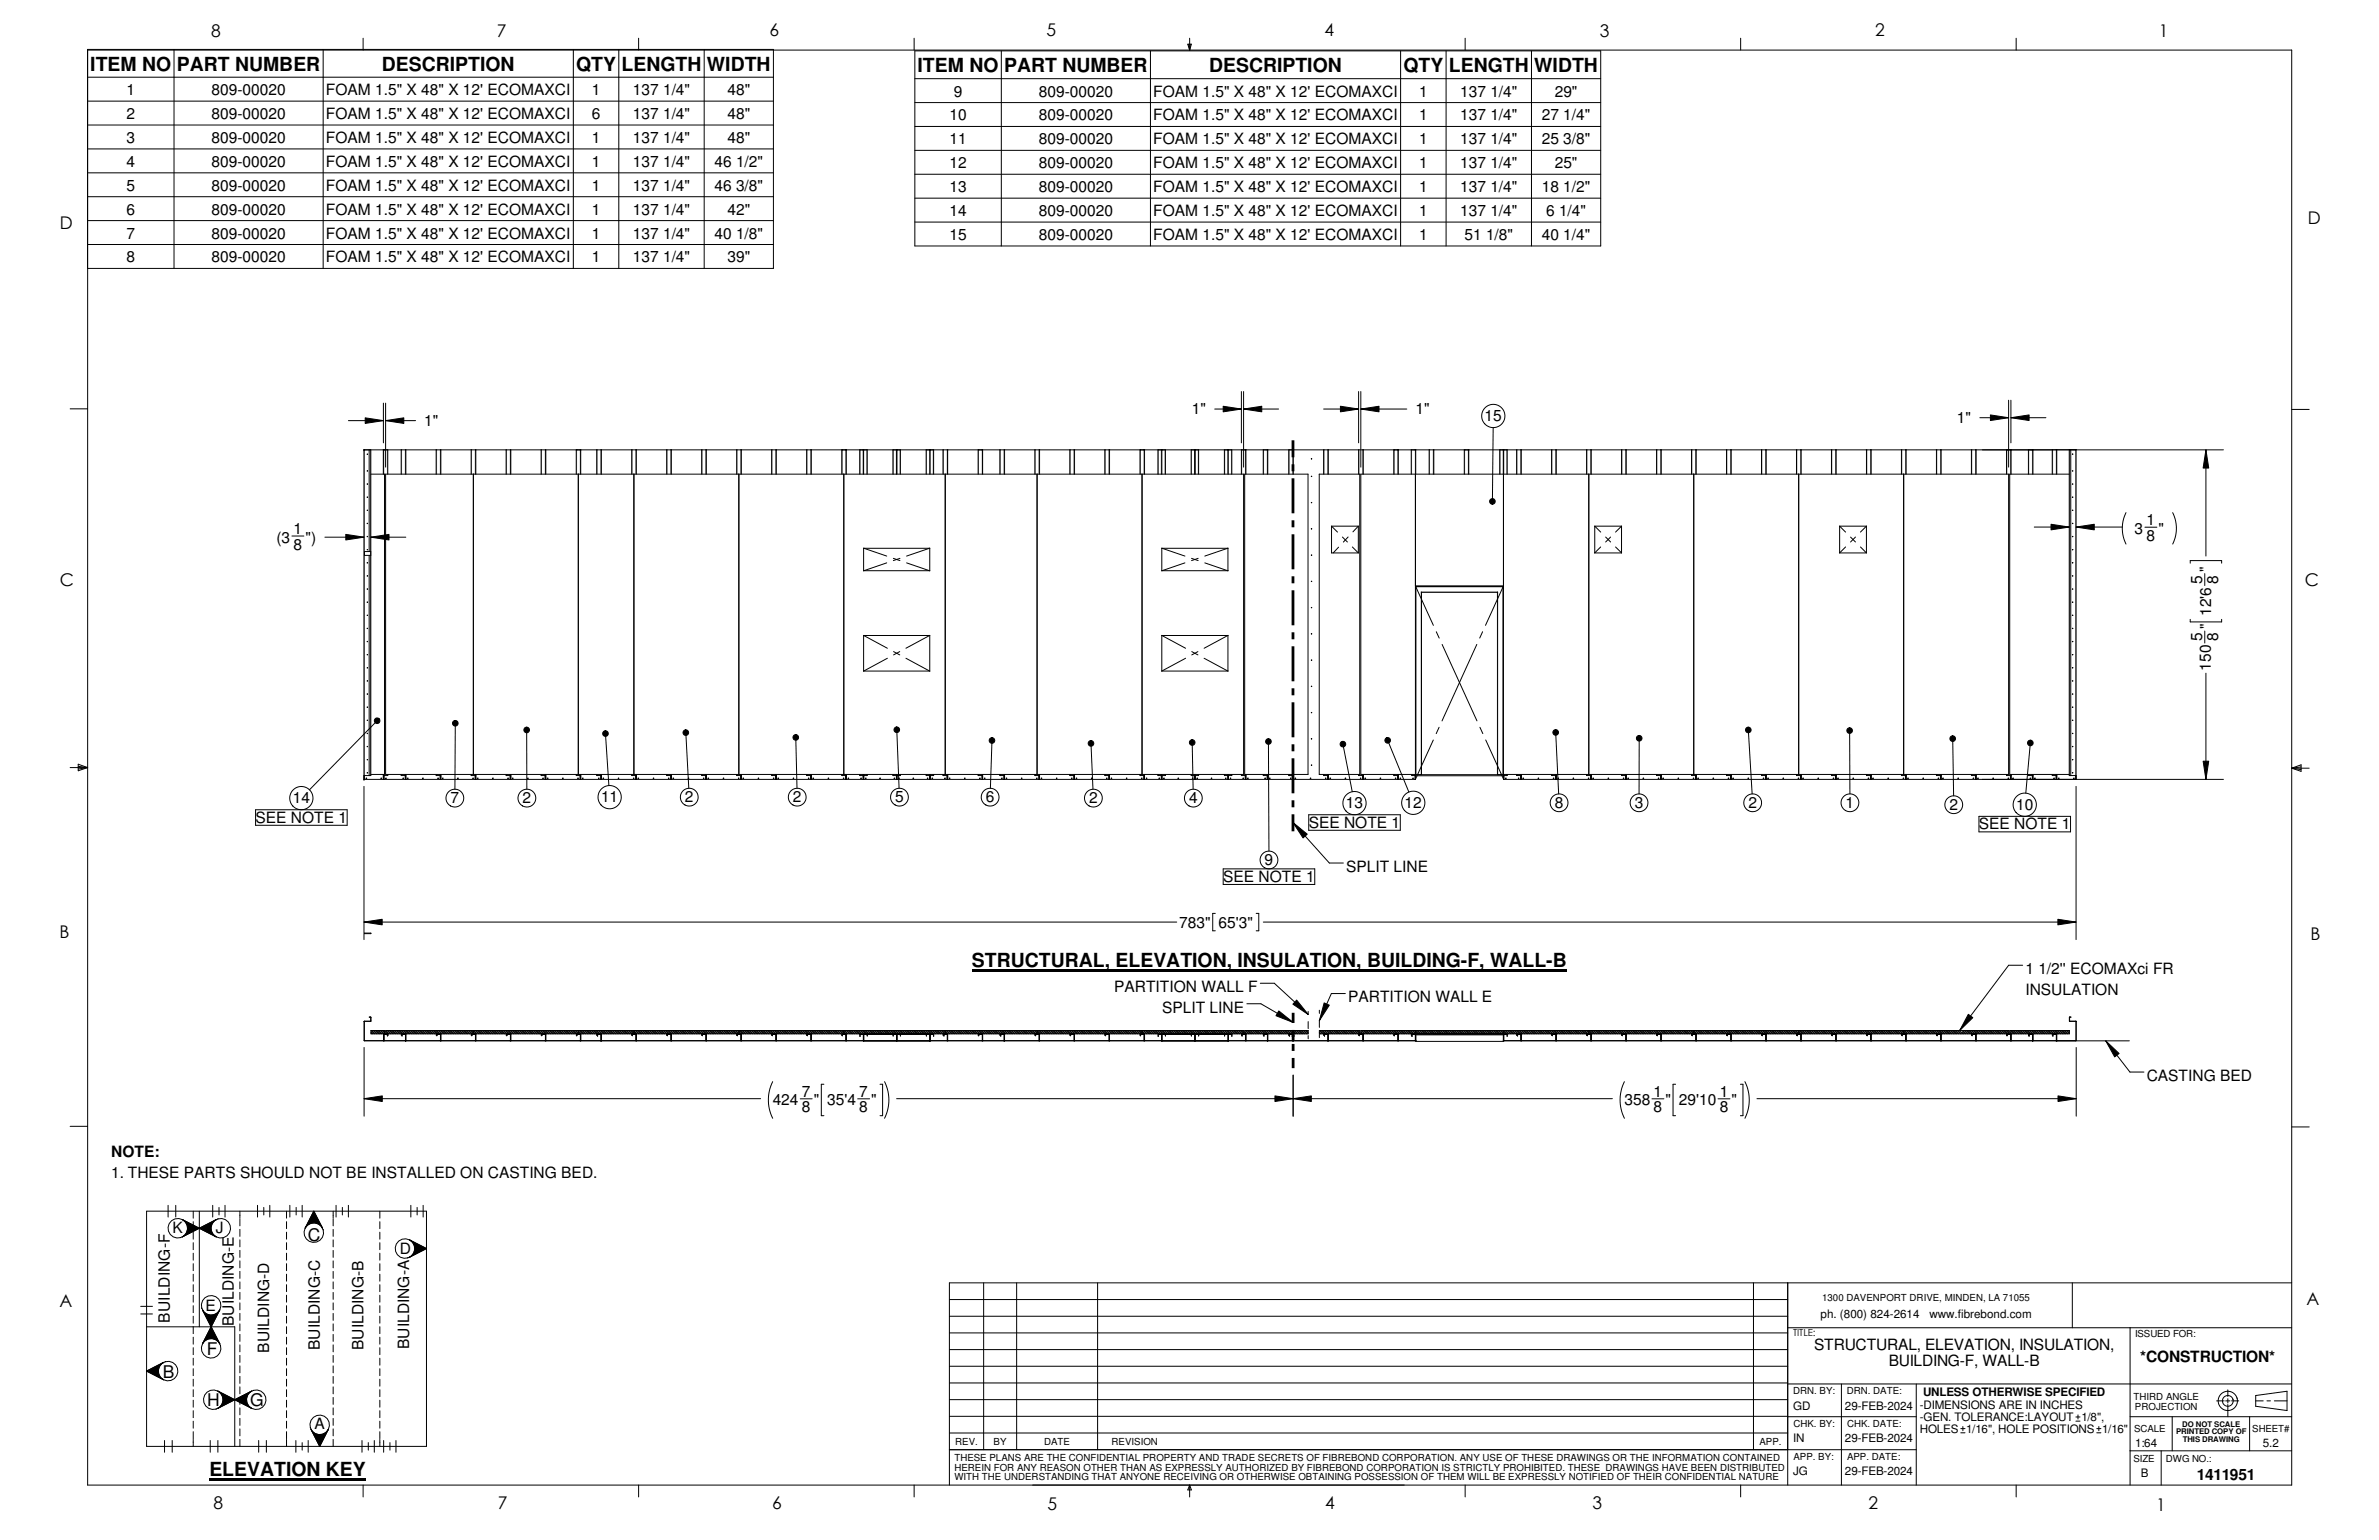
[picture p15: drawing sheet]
<svg xmlns="http://www.w3.org/2000/svg" width="432mm" height="279mm" viewBox="0 0 432 279" stroke-linecap="round" stroke-linejoin="round" font-family="sans-serif">
<defs><g id="words">
<g font-size="3.5">
<text x="16.4" y="12.8">ITEM NO PART NUMBER</text>
<text x="69.3" y="12.8">DESCRIPTION</text>
<text x="104.6" y="12.8">QTY LENGTH WIDTH</text>
<text x="166.5" y="13.1">ITEM NO PART NUMBER</text>
<text x="219.5" y="13.1">DESCRIPTION</text>
<text x="254.7" y="13.1">QTY LENGTH WIDTH</text>
<text x="176.4" y="175.5">STRUCTURAL, ELEVATION, INSULATION, BUILDING-F, WALL-B</text>
<text x="38" y="267.8">ELEVATION KEY</text>
</g>
<g font-size="3.2">
<text x="38.3" y="6.6">8</text>
<text x="90.2" y="6.7">7</text>
<text x="139.7" y="6.5">6</text>
<text x="190" y="6.5">5</text>
<text x="240.4" y="6.5">4</text>
<text x="290.4" y="6.7">3</text>
<text x="340.4" y="6.5">2</text>
<text x="391.9" y="6.7">1</text>
<text x="10.9" y="41.5">D</text>
<text x="418.9" y="40.7">D</text>
<text x="10.9" y="106.2">C</text>
<text x="418.4" y="106.4">C</text>
<text x="10.8" y="170.2">B</text>
<text x="419.4" y="170.5">B</text>
<text x="55.9" y="225.1">C</text>
<text x="10.8" y="237.2">A</text>
<text x="418.6" y="236.7">A</text>
<text x="37.5" y="245.9">F</text>
<text x="29.6" y="250">B</text>
<text x="37.6" y="255.1">H</text>
<text x="45.4" y="255">G</text>
<text x="38.8" y="273.8">8</text>
<text x="90.4" y="273.8">7</text>
<text x="140.2" y="273.8">6</text>
<text x="190.1" y="273.9">5</text>
<text x="240.5" y="273.8">4</text>
<text x="289" y="273.9">3</text>
<text x="339.1" y="273.8">2</text>
<text x="391.4" y="274.1">1</text>
</g>
<g font-size="2.8">
<text x="23" y="17.3">1</text>
<text x="38.4" y="17.3">809-00020</text>
<text x="59.2" y="17.3">FOAM 1.5&quot; X 48&quot; X 12' ECOMAXCI</text>
<text x="107.4" y="17.3">1</text>
<text x="114.9" y="17.3">137 1/4&quot;</text>
<text x="132" y="17.3">48&quot;</text>
<text x="173.1" y="17.5">9</text>
<text x="188.5" y="17.5">809-00020</text>
<text x="209.3" y="17.5">FOAM 1.5&quot; X 48&quot; X 12' ECOMAXCI</text>
<text x="257.6" y="17.5">1</text>
<text x="265" y="17.5">137 1/4&quot;</text>
<text x="282.2" y="17.5">29&quot;</text>
<text x="23" y="21.6">2</text>
<text x="38.4" y="21.6">809-00020</text>
<text x="59.2" y="21.6">FOAM 1.5&quot; X 48&quot; X 12' ECOMAXCI</text>
<text x="107.4" y="21.6">6</text>
<text x="114.9" y="21.6">137 1/4&quot;</text>
<text x="132" y="21.6">48&quot;</text>
<text x="172.3" y="21.9">10</text>
<text x="188.5" y="21.9">809-00020</text>
<text x="209.3" y="21.9">FOAM 1.5&quot; X 48&quot; X 12' ECOMAXCI</text>
<text x="257.6" y="21.9">1</text>
<text x="265" y="21.9">137 1/4&quot;</text>
<text x="279.8" y="21.9">27 1/4&quot;</text>
<text x="23" y="25.9">3</text>
<text x="38.4" y="25.9">809-00020</text>
<text x="59.2" y="25.9">FOAM 1.5&quot; X 48&quot; X 12' ECOMAXCI</text>
<text x="107.4" y="25.9">1</text>
<text x="114.9" y="25.9">137 1/4&quot;</text>
<text x="132" y="25.9">48&quot;</text>
<text x="172.3" y="26.2">11</text>
<text x="188.5" y="26.2">809-00020</text>
<text x="209.3" y="26.2">FOAM 1.5&quot; X 48&quot; X 12' ECOMAXCI</text>
<text x="257.6" y="26.2">1</text>
<text x="265" y="26.2">137 1/4&quot;</text>
<text x="279.8" y="26.2">25 3/8&quot;</text>
<text x="23" y="30.3">4</text>
<text x="23" y="34.6">5</text>
<text x="38.4" y="30.3">809-00020</text>
<text x="38.4" y="34.6">809-00020</text>
<text x="59.2" y="30.3">FOAM 1.5&quot; X 48&quot; X 12' ECOMAXCI</text>
<text x="59.2" y="34.6">FOAM 1.5&quot; X 48&quot; X 12' ECOMAXCI</text>
<text x="107.4" y="30.3">1</text>
<text x="107.4" y="34.6">1</text>
<text x="114.9" y="30.3">137 1/4&quot;</text>
<text x="114.9" y="34.6">137 1/4&quot;</text>
<text x="129.7" y="30.3">46</text>
<text x="129.7" y="34.6">46</text>
<text x="133.6" y="30.3">1/2&quot;</text>
<text x="133.6" y="34.6">3/8&quot;</text>
<text x="172.3" y="30.5">12</text>
<text x="172.3" y="34.9">13</text>
<text x="188.5" y="30.5">809-00020</text>
<text x="188.5" y="34.9">809-00020</text>
<text x="209.3" y="30.5">FOAM 1.5&quot; X 48&quot; X 12' ECOMAXCI</text>
<text x="209.3" y="34.9">FOAM 1.5&quot; X 48&quot; X 12' ECOMAXCI</text>
<text x="257.6" y="30.5">1</text>
<text x="257.6" y="34.9">1</text>
<text x="265" y="30.5">137 1/4&quot;</text>
<text x="265" y="34.9">137 1/4&quot;</text>
<text x="279.8" y="34.9">18 1/2&quot;</text>
<text x="282.2" y="30.5">25&quot;</text>
<text x="23" y="38.9">6</text>
<text x="38.4" y="38.9">809-00020</text>
<text x="59.2" y="38.9">FOAM 1.5&quot; X 48&quot; X 12' ECOMAXCI</text>
<text x="107.4" y="38.9">1</text>
<text x="114.9" y="38.9">137 1/4&quot;</text>
<text x="132" y="38.9">42&quot;</text>
<text x="172.3" y="39.2">14</text>
<text x="188.5" y="39.2">809-00020</text>
<text x="209.3" y="39.2">FOAM 1.5&quot; X 48&quot; X 12' ECOMAXCI</text>
<text x="257.6" y="39.2">1</text>
<text x="265" y="39.2">137 1/4&quot;</text>
<text x="280.6" y="39.2">6</text>
<text x="283" y="39.2">1/4&quot;</text>
<text x="23" y="43.3">7</text>
<text x="23" y="47.6">8</text>
<text x="38.4" y="43.3">809-00020</text>
<text x="38.4" y="47.6">809-00020</text>
<text x="59.2" y="43.3">FOAM 1.5&quot; X 48&quot; X 12' ECOMAXCI</text>
<text x="59.2" y="47.6">FOAM 1.5&quot; X 48&quot; X 12' ECOMAXCI</text>
<text x="107.4" y="43.3">1</text>
<text x="107.4" y="47.6">1</text>
<text x="114.9" y="43.3">137 1/4&quot;</text>
<text x="114.9" y="47.6">137 1/4&quot;</text>
<text x="129.7" y="43.3">40</text>
<text x="132" y="47.6">39&quot;</text>
<text x="133.6" y="43.3">1/8&quot;</text>
<text x="172.3" y="43.5">15</text>
<text x="188.5" y="43.5">809-00020</text>
<text x="209.3" y="43.5">FOAM 1.5&quot; X 48&quot; X 12' ECOMAXCI</text>
<text x="257.6" y="43.5">1</text>
<text x="265.8" y="43.5">51 1/8&quot;</text>
<text x="279.8" y="43.5">40</text>
<text x="283.7" y="43.5">1/4&quot;</text>
<text x="77" y="77.3">1&quot;</text>
<text x="216.3" y="75.2">1&quot;</text>
<text x="256.9" y="75.2">1&quot;</text>
<text x="269.5" y="76.4">15</text>
<text x="355.2" y="76.8">1&quot;</text>
<text x="389.6" y="95.2">1</text>
<text x="50.2" y="98.4">(3</text>
<text x="53.3" y="96.8">1</text>
<text x="53.3" y="99.7">8</text>
<text x="55.5" y="98.4">&quot;)</text>
<text x="387.4" y="96.8">3</text>
<text x="389.6" y="98.1">8</text>
<text x="391.8" y="96.8">&quot;</text>
<text x="399.7" y="105.9" transform="rotate(-90 399.7 105.9)">5</text>
<text x="401.3" y="103.8" transform="rotate(-90 401.3 103.8)">&quot;</text>
<text x="402.6" y="105.9" transform="rotate(-90 402.6 105.9)">8</text>
<text x="401.3" y="111.8" transform="rotate(-90 401.3 111.8)">12'6</text>
<text x="399.7" y="116.4" transform="rotate(-90 399.7 116.4)">5</text>
<text x="401.3" y="114.2" transform="rotate(-90 401.3 114.2)">&quot;</text>
<text x="402.6" y="116.4" transform="rotate(-90 402.6 116.4)">8</text>
<text x="401.3" y="121.7" transform="rotate(-90 401.3 121.7)">150</text>
<text x="46.4" y="149.3">SEE NOTE 1</text>
<text x="53.1" y="145.7">14</text>
<text x="81.8" y="145.7">7</text>
<text x="94.9" y="145.7">2</text>
<text x="109.1" y="145.6">11</text>
<text x="124.3" y="145.6">2</text>
<text x="143.9" y="145.6">2</text>
<text x="162.5" y="145.6">5</text>
<text x="178.9" y="145.6">6</text>
<text x="197.7" y="145.7">2</text>
<text x="215.8" y="145.7">4</text>
<text x="244.3" y="146.6">13</text>
<text x="254.9" y="146.6">12</text>
<text x="282.2" y="146.6">8</text>
<text x="296.7" y="146.6">3</text>
<text x="317.3" y="146.6">2</text>
<text x="335" y="146.6">1</text>
<text x="353.8" y="146.9">2</text>
<text x="365.9" y="146.9">10</text>
<text x="237.5" y="150.2">SEE NOTE 1</text>
<text x="359.2" y="150.5">SEE NOTE 1</text>
<text x="222" y="160">SEE NOTE 1</text>
<text x="229.5" y="157">9</text>
<text x="244.3" y="158.2">SPLIT LINE</text>
<text x="214.1" y="168.3">783&quot;</text>
<text x="221.2" y="168.3">65'3&quot;</text>
<text x="367.6" y="176.7">1 1/2'' ECOMAXci FR</text>
<text x="202.2" y="180">PARTITION WALL F</text>
<text x="210.9" y="183.7">SPLIT LINE</text>
<text x="244.7" y="181.9">PARTITION WALL E</text>
<text x="367.6" y="180.6">INSULATION</text>
<text x="389.6" y="196.1">CASTING BED</text>
<text x="140.2" y="200.5">424</text>
<text x="145.5" y="201.8">8</text>
<text x="145.5" y="198.9">7</text>
<text x="147.7" y="200.5">&quot;</text>
<text x="150.1" y="200.5">35'4</text>
<text x="156" y="198.9">7</text>
<text x="156" y="201.8">8</text>
<text x="158.1" y="200.5">&quot;</text>
<text x="294.8" y="200.5">358</text>
<text x="300.1" y="198.9">1</text>
<text x="300.1" y="201.8">8</text>
<text x="302.3" y="200.5">&quot;</text>
<text x="304.7" y="200.5">29'10</text>
<text x="312.1" y="198.9">1</text>
<text x="312.1" y="201.8">8</text>
<text x="314.3" y="200.5">&quot;</text>
<text x="20.2" y="209.8">NOTE:</text>
<text x="20.2" y="213.7">1. THESE PARTS SHOULD NOT BE INSTALLED ON CASTING BED.</text>
<text x="31.3" y="223.7">K</text>
<text x="39.2" y="223.7">J</text>
<text x="72.6" y="227.4">D</text>
<text x="30.8" y="240" transform="rotate(-90 30.8 240)">BUILDING-F</text>
<text x="37.3" y="237.9">E</text>
<text x="42.4" y="240.6" transform="rotate(-90 42.4 240.6)">BUILDING-E</text>
<text x="48.9" y="245.5" transform="rotate(-90 48.9 245.5)">BUILDING-D</text>
<text x="58.1" y="245" transform="rotate(-90 58.1 245)">BUILDING-C</text>
<text x="66" y="245" transform="rotate(-90 66 245)">BUILDING-B</text>
<text x="74.2" y="244.7" transform="rotate(-90 74.2 244.7)">BUILDING-A</text>
<text x="329.3" y="244.9">STRUCTURAL, ELEVATION, INSULATION,</text>
<text x="342.8" y="247.8">BUILDING-F, WALL-B</text>
<text x="388.5" y="247.2">*CONSTRUCTION*</text>
<text x="57.1" y="259.3">A</text>
<text x="398.7" y="268.5">1411951</text>
</g>
<g font-size="2.1">
<text x="330.4" y="239.1">ph. (800) 824-2614</text>
<text x="350.2" y="239.1">www.fibrebond.com</text>
<text x="325.5" y="255.8">GD</text>
<text x="334.9" y="255.8">29-FEB-2024</text>
<text x="348.5" y="255.7">-DIMENSIONS ARE IN INCHES</text>
<text x="348.5" y="257.8">-GEN. TOLERANCE:LAYOUT 1/8&quot;,</text>
<text x="349" y="253.3">UNLESS OTHERWISE SPECIFIED</text>
<text x="325.5" y="261.7">IN</text>
<text x="334.9" y="261.7">29-FEB-2024</text>
<text x="348.5" y="259.9">HOLES 1/16&quot;, HOLE POSITIONS 1/16&quot;</text>
<text x="387.6" y="262.5">1:64</text>
<text x="410.7" y="262.5">5.2</text>
<text x="325.5" y="267.6">JG</text>
<text x="334.9" y="267.6">29-FEB-2024</text>
<text x="388.6" y="267.9">B</text>
</g>
<g font-size="1.8">
<text x="330.7" y="236.1">1300 DAVENPORT DRIVE, MINDEN, LA 71055</text>
<text x="325.5" y="242.3">TITLE:</text>
<text x="387.5" y="242.7">ISSUED FOR:</text>
<text x="325.5" y="253">DRN. BY:</text>
<text x="335.2" y="252.9">DRN. DATE:</text>
<text x="387.3" y="254">THIRD ANGLE</text>
<text x="387.5" y="255.8">PROJECTION</text>
<text x="173.4" y="262.2">REV.</text>
<text x="180.4" y="262.2">BY</text>
<text x="189.5" y="262.2">DATE</text>
<text x="201.8" y="262.2">REVISION</text>
<text x="319.4" y="262.2">APP.</text>
<text x="325.5" y="258.9">CHK. BY:</text>
<text x="335.2" y="258.9">CHK. DATE:</text>
<text x="387.4" y="259.7">SCALE</text>
<text x="408.8" y="259.9">SHEET#</text>
<text x="173.2" y="268.6">WITH THE UNDERSTANDING THAT ANYONE RECEIVING OR OTHERWISE OBTAINING POSSESSION OF THEM WILL BE EXPRESSLY NOTIFIED OF THEIR CONFIDENTIAL NATURE</text>
<text x="173.2" y="266.8">HEREIN FOR ANY REASON OTHER THAN AS EXPRESSLY AUTHORIZED BY FIBREBOND CORPORATION IS STRICTLY PROHIBITED. THESE DRAWINGS HAVE BEEN DISTRIBUTED</text>
<text x="173.2" y="265">THESE PLANS ARE THE CONFIDENTIAL PROPERTY AND TRADE SECRETS OF FIBREBOND CORPORATION. ANY USE OF THESE DRAWINGS OR THE INFORMATION CONTAINED</text>
<text x="325.5" y="264.9">APP. BY:</text>
<text x="335.2" y="264.9">APP. DATE:</text>
<text x="387.2" y="265.3">SIZE</text>
<text x="393.1" y="265.3">DWG NO.:</text>
</g>
<g font-size="1.4">
<text x="395" y="260.2">PRINTED COPY OF</text>
<text x="396.1" y="258.8">DO NOT SCALE</text>
<text x="396.2" y="261.7">THIS DRAWING</text>
</g>
</g></defs>
<g fill="none" stroke="#000" stroke-width=".18">
<path d="M15.9 9h124.5v39.7h-124.5zM15.9 18.3h124.5M15.9 14h124.5M15.9 9.1h400.1v260.3h-400.1zM31.6 9v39.7M58.7 9v39.7M65.9 6.9v2.2M104.1 9v39.7M112.3 9v39.7M115.9 6.9v2.2M127.8 9v39.7M165.9 6.9v2.2"/>
<path d="M166 9.2h124.5v35.4h-124.5zM166 18.6h124.5M166 14.3h124.5M181.7 9.2v35.4M208.8 9.2v35.4M215.6 8h.6l-.3 1.1zM215.7 8l.2 1.1M215.9 6.9v2.2M216 8l-.1 1.1M254.2 9.2v35.4M262.5 9.2v35.4M265.9 6.9v2.2"/>
<path d="M278 9.2v35.4M315.9 6.9v2.2M365.9 6.9v2.2M15.9 22.7h124.5M15.9 27h124.5M15.9 31.4h124.5M15.9 35.7h124.5M166 22.9h124.5M166 27.3h124.5M166 31.6h124.5M166 36h124.5M15.9 40h124.5"/>
<path d="M15.9 44.4h124.5M166 40.3h124.5M12.7 74.2h3.2M63.2 76.3h6.4M66.3 75.8l3.3 .5-3.3 .5zM69.6 73.1v7.2M70 76.3l3.3-.5v1zM70 73.1v11.7M70 76.3h5.4M220.5 74.2h4.8M222 73.7l3.3 .5-3.3 .5zM225.3 71v9.3"/>
<path d="M225.7 74.2l3.3-.5v1zM225.7 74.2h6.4M225.7 71v13.8M240.2 74.2h6.4M243.3 73.7l3.3 .5-3.3 .5zM246.6 71v9.3M247 74.2l3.3-.5v1zM247 74.2h8.3M247 71v13.8M271 77.6l-.1 13.4M359.3 75.8h5.3M361.3 75.3l3.3 .5-3.3 .5z"/>
<path d="M364.6 72.6v12.2M365 75.8l3.3-.5v1zM365 72.6v7.7M365 75.8h6.3M416 74.3h3.1M53 97.3h2.2M59 97.5h7.1M62.8 97l3.3 .5-3.3 .5zM66.1 81.6h.1M66.1 81.6h337.5M66.1 81.6v59.8M66.7 99.7h.1"/>
<path d="M66.7 97.3h.1M66.7 95h.1M66.7 92.6h.1M66.7 90.2h.1M66.7 87.8h.1M66.7 85.4h.1M67 81.6v18.5M67.3 97.5l3.3-.5v1zM67.3 81.6v59.1h-1.2M67.3 86h2.5v54.5h-2.5M67.3 97.5h6.4M69.6 81.6v4.4"/>
<path d="M70 86h155.7v54.5h-155.7zM70.4 81.6v4.4M72.8 81.6v4.4M73.6 81.6v4.4M79.2 81.6v4.4M80 81.6v4.4M85.5 81.6v4.4M85.9 86v54.5M86.3 81.6v4.4M91.9 81.6v4.4M92.7 81.6v4.4M98.2 81.6v4.4"/>
<path d="M99 81.6v4.4M104.6 81.6v4.4M105 86v54.5M105.4 81.6v4.4M108.3 81.6v4.4M109.1 81.6v4.4M114.7 81.6v4.4M115.1 86v54.5M115.5 81.6v4.4M121 81.6v4.4M121.8 81.6v4.4M127.4 81.6v4.4"/>
<path d="M128.2 81.6v4.4M133.7 81.6v4.4M134.1 86v54.5M134.5 81.6v4.4M140.1 81.6v4.4M140.9 81.6v4.4M146.4 81.6v4.4M147.2 81.6v4.4M152.8 81.6v4.4M153.2 86v54.5M153.6 81.6v4.4M156 81.6v4.4"/>
<path d="M156.7 81.6v4.4M156.7 99.4l4.2 1.5M156.7 99.5v4M156.7 99.5h12.1M157.4 81.6v4.4M162.1 81.6v4.4M162.8 81.6v4.4M163.4 81.6v4.4M168.1 81.6v4.4M168.8 99.5v4M168.8 81.6v4.4M168.8 99.4l-4.3 1.5"/>
<path d="M169.5 81.6v4.4M171.2 81.6v4.4M171.6 86v54.5M172 81.6v4.4M177.5 81.6v4.4M178.3 81.6v4.4M181.5 81.6v4.4M182.3 81.6v4.4M187.8 81.6v4.4M188.2 86v54.5M188.7 81.6v4.4M194.2 81.6v4.4"/>
<path d="M195 81.6v4.4M200.5 81.6v4.4M201.4 81.6v4.4M206.9 81.6v4.4M207.3 86v54.5M207.7 81.6v4.4M210.2 81.6v4.4M210.8 81.6v4.4M210.8 99.4l4.3 1.5M210.9 99.5v4h12M210.9 99.5h12M211.5 81.6v4.4"/>
<path d="M216.2 81.6v4.4M216.9 81.6v4.4M217.6 81.6v4.4M222.2 81.6v4.4M222.9 99.5v4M222.9 81.6v4.4M222.9 99.4l-4.2 1.5M223.6 81.6v4.4M225.3 81.6v4.4M225.9 86h11.5v54.5h-11.5zM226.1 81.6v4.4M229.3 81.6v4.4"/>
<path d="M230.1 81.6v4.4M233.9 81.6v4.4M234.7 81.6v4.4M238 96h.1M238 83.3h.1M238 86.4h.1M238 91.2h.1M239.4 86h7.4v54.5h-7.4zM240.2 81.6v4.4M241.1 81.6v4.4M241.7 95.5h4.8M241.7 95.5v4.8h4.8"/>
<path d="M241.7 95.5l1.1 1M243 99.3l-1 1M243.7 97.4l.9 .9M244.7 97.4l-.9 .9M245.5 99.2l1 1.1M246.5 95.5v4.8M246.5 95.5l-.9 1M246.6 81.6v4.4M247.4 81.6v4.4M253 81.6v4.4M253.8 81.6v4.4M256.1 81.6v4.4"/>
<path d="M256.9 81.6v59.8M259.4 81.6v4.4M260.2 81.6v4.4M265.8 81.6v4.4M266.6 81.6v4.4M270.5 90.7a.51 .51 0 0 1 .8 .1 .51 .51 0 0 1-.4 .7v-.5v.5a.51 .51 0 0 1-.5-.3 .51 .51 0 0 1 .1-.5zM272.2 81.6v4.4M272.9 81.6v59.1h.7v-.2M273.6 81.6v4.4M275.3 81.6v4.4M276.1 81.6v4.4M281.6 81.6v4.4"/>
<path d="M282.4 81.6v4.4M288 81.6v4.4M288.4 86v54.5M288.8 81.6v4.4M289.5 95.5h4.8M289.5 95.5v4.8M289.5 95.5l1 1M290.5 99.2l-1.1 1.1M291.4 97.4l.9 .9M292.3 97.4l-.9 .9M293.2 99.2l1.1 1.1M294.3 95.5v4.8"/>
<path d="M294.3 95.5l-1.1 1M294.3 81.6v4.4M295.1 81.6v4.4M300.7 81.6v4.4M301.5 81.6v4.4M307 81.6v4.4M307.4 86v54.5M307.8 81.6v4.4M313.4 81.6v4.4M314.2 81.6v4.4M319.7 81.6v4.4M320.5 81.6v4.4"/>
<path d="M326.1 81.6v4.4M326.5 86v54.5M326.9 81.6v4.4M332.4 81.6v4.4M333.2 81.6v4.4M333.9 95.5l1.1 1M335 99.2l-1.1 1.1M335.9 97.4l.9 .9M336.8 97.4l-.9 .9M337.7 99.2l1.1 1.1M338.8 95.5v4.8M338.8 95.5h-4.9v4.8h4.9"/>
<path d="M338.8 95.5l-1.1 1M338.8 81.6v4.4M339.6 81.6v4.4M345.1 81.6v4.4M345.5 86v54.5M345.9 81.6v4.4M351.5 81.6v4.4M352.3 81.6v4.4M357.8 81.6v4.4M358.6 81.6v4.4M364.2 81.6v4.4M365 81.6v4.4"/>
<path d="M368.2 81.6v4.4M369 81.6v4.4M369.2 95.6h6.4M372.3 95.1l3.3 .5-3.3 .5zM372.5 86v-4.4h4.3v59.8M373.3 81.6v4.4M375.6 81.6v59.1h1.2M375.6 86h-10.8v54.5h10.8M375.9 81.6v59.1M376.8 95.6l3.3-.5v1zM376.8 95.6h8.4M385.9 93a6.4 6.4 0 0 0 0 5.7"/>
<path d="M389.3 95.6h2.2M394.4 93a6.4 6.4 0 0 1 0 5.7M400.4 81.6l.5 3.3h-1zM400.4 81.6v19.3M66.7 118.8h.1M66.7 116.4h.1M66.7 114h.1M66.7 111.6h.1M66.7 109.3h.1M66.7 106.9h.1M66.7 104.5h.1M66.7 102.1h.1"/>
<path d="M67 100.8v39.9M67.3 100.1h-1.1v.7h1.1M156.7 115.3l4.4 2.3M156.7 115.3h12.1v6.4h-12.1zM156.7 103.5h12.1M160.9 102.1l-4.2 1.5M161.1 119.4l-4.4 2.4M162.1 101.3l1.2 .4M162.2 118.2l1.1 .6M163.3 118.2l-1.1 .6M163.3 101.3l-1.2 .4M164.4 119.4l4.4 2.4"/>
<path d="M164.5 102.1l4.3 1.5M168.8 115.3l-4.4 2.3M210.8 115.3l4.4 2.3M210.9 115.3h12v6.4h-12zM215.1 102.1l-4.3 1.5M215.2 119.4l-4.4 2.4M216.3 101.3l1.2 .4M216.3 118.2l1.1 .6M217.4 118.2l-1.1 .6M217.5 101.3l-1.2 .4M218.5 119.4l4.4 2.4M218.7 102.1l4.2 1.5"/>
<path d="M222.9 115.3l-4.4 2.3M238 100.7h.1M238 105.5h.1M238 110.2h.1M238 115h.1M238 119.8h.1M256.9 106.6h.1M257 106.4v.1M257 106.4h15.8M257 106.4v34.3h15.8v-34.3M258 107.4v.1M258 107.5h13.8"/>
<path d="M258 107.5v33.1M260.7 114.6l.5 1.2M261.8 116.9l6.3 13.9M268 116.9l-6.3 13.9M269.1 114.6l-.5 1.2M269.6 113.5l3.3-7.2h-16l3.3 7.2M271.8 107.5v33.1M271.8 107.4v.1M272.8 106.4v.1M272.8 106.6h.1M289.5 100.3h4.8M397.5 102.2v-.5h5.7v.5"/>
<path d="M397.5 112.4v.4h5.7v-.4M400.2 104.1v2.1M400.2 114.5v2.2M12.7 139.3h3.2M14.2 139l1.7 .3M14.2 138.7l1.7 .6-1.7 .5zM15.9 139.3l-1.7 .2M66.7 130.7h.1M66.7 128.3h.1M66.7 125.9h.1M66.7 123.5h.1M66.7 121.2h.1"/>
<path d="M66.7 135.4h.1M66.7 137.8h.1M66.7 133.1h.1M68.1 130.4l.3-.1 .4 .1-.3 .4 .3-.4a.51 .51 0 0 1 0 .7 .51 .51 0 0 1-.7 0 .51 .51 0 0 1 0-.7zM68.5 130.8l-12.3 12.5M82.2 130.9l.4-.2v.5v-.5a.51 .51 0 0 1 .5 .6 .51 .51 0 0 1-.7 .4 .51 .51 0 0 1-.2-.8zM82.6 131.2v12M95.2 132.1l.4-.2v.5v-.5a.51 .51 0 0 1 .5 .7 .51 .51 0 0 1-.7 .3 .51 .51 0 0 1-.2-.8zM95.6 132.4v10.8M109.6 132.7l.3-.1v.5v-.5a.51 .51 0 0 1 .5 .6 .51 .51 0 0 1-.8 .3 .51 .51 0 0 1 0-.8zM109.9 133.1l.6 9.4M124.1 132.5l.3-.1 .1 .5-.1-.5a.51 .51 0 0 1 .6 .6 .51 .51 0 0 1-.8 .4 .51 .51 0 0 1-.1-.9z"/>
<path d="M124.5 132.9l.5 10.1M144.1 133.4l.3-.1v.5v-.5a.51 .51 0 0 1 .5 .6 .51 .51 0 0 1-.7 .3 .51 .51 0 0 1-.1-.8zM144.4 133.8l.3 9.2M162.4 132l.4-.1v.5v-.5a.51 .51 0 0 1 .5 .6 .51 .51 0 0 1-.8 .3 .51 .51 0 0 1-.1-.8zM162.8 132.4l.4 10.6M179.7 134l.4-.2-.1 .5 .1-.5a.51 .51 0 0 1 .4 .7 .51 .51 0 0 1-.7 .3 .51 .51 0 0 1-.1-.8zM180 134.3l-.2 8.7M197.7 134.5l.3-.1v.5v-.5a.51 .51 0 0 1 .5 .6 .51 .51 0 0 1-.7 .3 .51 .51 0 0 1-.1-.8zM198 134.9l.4 8.3M216.1 134.3l.3-.1v.5v-.5a.51 .51 0 0 1 .5 .7 .51 .51 0 0 1-.8 .2 .51 .51 0 0 1 0-.8zM216.4 134.7l.2 8.5M229.8 134.2l.4-.2v.5v-.5a.51 .51 0 0 1 .5 .6 .51 .51 0 0 1-.7 .4 .51 .51 0 0 1-.2-.8z"/>
<path d="M230.2 134.5l.1 19.9M238 124.5h.1M238 129.3h.1M238 138.8h.1M238 134.1h.1M243.4 134.6l.2-.1 .1 .5-.1-.5a.51 .51 0 0 1 .6 .6 .51 .51 0 0 1-.7 .3 .51 .51 0 0 1-.1-.8zM243.7 135l1.7 8.6M251.5 134l.2-.1 .2 .4-.2-.4a.51 .51 0 0 1 .7 .4 .51 .51 0 0 1-.7 .5 .51 .51 0 0 1-.2-.8zM251.9 134.3l3.8 9.4M260.2 134.3l-3.3 7.1M261.2 131.9l-.5 1.2M268.6 131.9l.5 1.2"/>
<path d="M269.7 134.3l3.2 7.1M282 132.5l.3-.1 .1 .5-.1-.5a.51 .51 0 0 1 .6 .6 .51 .51 0 0 1-.8 .3 .51 .51 0 0 1-.1-.8zM282.4 132.9l.5 11.1M297.1 133.6l.4-.2v.5v-.5a.51 .51 0 0 1 .5 .7 .51 .51 0 0 1-.7 .3 .51 .51 0 0 1-.2-.8zM297.5 133.9v10.1M317 132.1l.3-.2v.5v-.5a.51 .51 0 0 1 .5 .7 .51 .51 0 0 1-.7 .3 .51 .51 0 0 1-.1-.8zM317.3 132.4l.7 11.6M335.3 132.2l.4-.2v.5v-.5a.51 .51 0 0 1 .5 .7 .51 .51 0 0 1-.7 .3 .51 .51 0 0 1-.2-.8zM335.7 132.5l.1 11.5M354.1 133.6l.3-.1v.5v-.5a.51 .51 0 0 1 .5 .7 .51 .51 0 0 1-.8 .2 .51 .51 0 0 1 0-.8zM354.4 134l.2 10.4M368.1 134.4l.5-.1-.1 .5 .1-.5a.51 .51 0 0 1 .4 .6 .51 .51 0 0 1-.7 .3 .51 .51 0 0 1-.2-.8z"/>
<path d="M368.5 134.8l-.8 9.1M399.9 138.1h1l-.5 3.3zM400.4 122.1v19.3M416 139.4l1.7 .2M416 139.4h3.1M416 139.4l1.7-.6v1.1zM417.7 139.1l-1.7 .3M46.4 146.9h16.6v2.8h-16.6zM66.1 141.4h.1M66.1 142.7v27.8M66.1 140.7v.7M66.7 140.2h.1"/>
<path d="M69.6 140.5v.9h-3.5M69.7 140.7v.7h10.2v-.7M69.7 140.7v.7M70.4 140.5v.2h-.8v.7M72.8 140.5v.2h.9M73.6 140.7v.7M73.6 140.5v.9M79.2 140.5v.2h.8M79.9 140.7v.7M80 140.5v.9h6.3v-.7M85.5 140.5v.2h.9M86.3 140.7v.7"/>
<path d="M86.3 140.5v.9h6.3v-.7M91.9 140.5v.2h.8M92.7 140.5v.9h6.3v-.7M98.2 140.5v.2h.9M99 140.5v.9h6.3v-.7M104.6 140.5v.2h.8v.7M105.4 140.5v.9h10v-.7M108.3 140.5v.2h.9M109.1 140.7v.7M109.1 140.5v.9M114.7 140.5v.2h.8M115.4 140.7v.7"/>
<path d="M115.5 140.5v.9h6.3v-.7M121 140.5v.2h.9M121.8 140.7v.7M121.8 140.5v.9h6.3v-.7M127.4 140.5v.2h.8M128.1 140.7v.7M128.2 140.5v.9h6.3v-.7M133.7 140.5v.2h.9M134.5 140.7v.7M134.5 140.5v.9h6.3v-.7M140.1 140.5v.2h.8M140.8 140.7v.7"/>
<path d="M140.9 140.5v.9h6.3v-.7M146.4 140.5v.2h.9M147.2 140.7v.7M147.2 140.5v.9h6.3v-.7M152.8 140.5v.2h.8M153.6 140.5v.9h35v-.7M156 140.5v.2h1.4v-.2M156.7 140.7v.7M156.7 140.5v.9M156.8 140.7v.7M162.1 140.5v.2h1.3v-.2M162.7 140.7v.7"/>
<path d="M162.8 140.5v.9M162.8 140.7v.7M168.1 140.5v.2h1.4v-.2M168.8 140.5l-.1 .9M168.8 140.7v.7M171.2 140.5v.2h.8v.7M171.9 140.7v.7M172 140.5v.9M177.5 140.5v.2h.8M178.3 140.7v.7M178.3 140.5v.9M181.5 140.5v.2h.8"/>
<path d="M182.2 140.7v.7M182.3 140.7v.7M182.3 140.5v.9M187.8 140.5v.2h.9M188.6 140.7v.7M188.7 140.5v.9h6.3l-.1-.7M194.2 140.5v.2h.8v.7h6.3v-.7M195 140.5v.2M200.5 140.5v.2h.9v.7h6.3l-.1-.7M201.4 140.5v.2M206.9 140.5v.2h.8M207.7 140.5v.9h39.7v-.7"/>
<path d="M210.2 140.5v.2h1.3v-.2M210.8 140.7v.7M210.8 140.5l.1 .9M210.9 140.7v.7M216.2 140.5v.2h1.4v-.2M216.8 140.7v.7M216.9 140.5v.9M216.9 140.7v.7M222 157.6h16.6v2.9h-16.6zM222.2 140.5v.2h1.4v-.2M222.9 140.5v.9M222.9 140.7v.7"/>
<path d="M223 140.7v.7M225.3 140.5v.2h.8M226 140.7v.7M226.1 140.7v.7M226.1 140.5v.9M229.3 140.5v.2h.8v.7M230 140.7v.7M230.1 140.5l-.1 .9M233.9 140.5v.2h.8M234.7 140.7v.7M234.7 149.2l2.6 2.1-.8 .7zM234.7 149.2l6.6 7.4h2.5"/>
<path d="M234.7 140.5v.9M237.5 147.8h16.7v2.8h-16.7zM240.2 140.5v.2h.9M241 140.7v.7M241.1 140.5v.9M246.6 140.5v.2h.8M247.3 140.7v.7M247.4 140.5v.9h6.3v-.7M253 140.5v.2h.8M253.8 140.5v.9h3.1M256.2 140.5v.2h.7M256.9 140.7v.7"/>
<path d="M256.9 140.5h-9.9v-54.5h117.6v54.5h-91.7M257 140.6h15.8M272.9 140.7v.7M275.3 140.5v.2h.8M276 140.7v.7M276.1 140.7v.7M276.1 140.5v.9M281.6 140.5v.2h.9l-.1 .7h6.3v-.7M282.4 140.7v.7h-9.5M282.4 140.5v.2M288 140.5v.2h.8v.7h6.3v-.7M288.8 140.5v.2"/>
<path d="M294.3 140.5v.2h.9v.7M295.1 140.5v.9h6.3v-.7M300.7 140.5v.2h.8v.7M301.5 140.5v.9h6.3v-.7M307 140.5v.2h.9v.7M307.8 140.5v.9h6.3v-.7M313.4 140.5v.2h.8v.7M314.2 140.5v.9h6.3v-.7M319.7 140.5v.2h.9v.7M320.5 140.5v.9h6.3v-.7M326.1 140.5v.2h.8M326.9 140.5v.9h6.3v-.7"/>
<path d="M332.4 140.5v.2h.9M333.2 140.7v.7M333.2 140.5v.9h6.3v-.7M338.8 140.5v.2h.8M339.5 140.7v.7M339.6 140.5v.9h6.3v-.7M345.1 140.5v.2h.9M345.9 140.7v.7M345.9 140.5v.9h6.3v-.7M351.5 140.5v.2h.8M352.2 140.7v.7M352.3 140.5v.9h6.3v-.7"/>
<path d="M357.8 140.5v.2h.9M358.6 140.7v.7M358.6 140.5v.9h45M359.2 148.1h16.6v2.8h-16.6zM364.2 140.5v.2h.8M364.9 140.7v.7M365 140.5v.9M368.2 140.5v.2h.8M368.9 140.7v.7M369 140.5v.9M372.5 140.5v.2h.8M373.2 140.7v.7"/>
<path d="M373.3 140.5v.9M376.8 140.7v.7M376.8 142.7v27.8M66.1 167.3l3.3-.5v1zM66.1 167.3h147.5M66.2 169.3h1.1v.1h-1.1zM220.6 165.7h-.5v3.2h.5M228 165.7h.5v3.2h-.5M228.8 178.4h2.5l6.1 5.6M229.3 167.3h147.5M367.1 175.1h-2.5l-8.9 11.9M373.5 166.8l3.3 .5-3.3 .5z"/>
<path d="M66.1 199.3l3.3-.5v1zM66.1 190v12.5M66.1 199.3h72M66.1 185.3v3.5h3.5M66.1 185.3h.1M66.1 185.3h1.2v-.7l-.3-.1h.3v.8zM67.3 187.4l.2 .2M67.3 187l.6 .6M67.3 187.3l.3 .3M67.5 187l.6 .6M67.7 187l.6 .6M67.9 187l.6 .6"/>
<path d="M68.2 187l.6 .6M68.3 187l.6 .6M68.6 187l.6 .6M68.7 187l.6 .6M69 187l.6 .6M69.1 187l.6 .6M69.4 187l.4 .4M69.6 187l.2 .2M69.6 188.8h.1M69.7 188.8h.1M69.7 188.8h-.1M69.7 187.6l-.1 1.2"/>
<path d="M69.7 187.6v1.2M69.7 187.6v.1M69.8 187.6v-.6h-2.5v.6h170.1v-.6h-11.5v.6M70 187.6v-.6h155.7v.6M70 187.1l.4 .5M70 187.4l.2 .2M70 187l.6 .6M70.3 187l.6 .6M70.3 187.6v.3v-.2h-.6v1.1M70.3 187.6l.1 .3v-.3h-.7M70.4 187l.6 .6M70.7 187l.6 .6"/>
<path d="M70.8 187l.6 .6M71.1 187l.6 .6M71.3 187l.6 .6M71.5 187l.6 .6M71.7 187l.6 .6M72 187l.5 .6M72.1 187l.6 .6M72.4 187l.6 .6M72.5 187l.6 .6M72.8 187l.6 .6M72.9 187.6l-.1 .2zM72.9 187l.6 .6"/>
<path d="M73 187.7h.6M73 187.9h.1M73 187.7v.2M73 187.7h.6v1.1M73.2 187l.6 .6M73.4 187l.6 .6M73.6 187.6h.1M73.6 188.8h-3.9M73.6 188.8h.1M73.6 187.6v1.2M73.6 187l.6 .6M73.7 188.8h.1"/>
<path d="M73.8 187l.6 .6M74.1 187l.6 .6M74.2 187l.6 .6M74.5 187l.6 .6M74.6 187l.6 .6M74.9 187l.6 .6M75 187l.6 .6M75.3 187l.6 .6M75.5 187l.6 .6M75.7 187l.6 .6M75.9 187l.6 .6M76.2 187l.6 .6"/>
<path d="M76.3 187l.6 .6M76.6 187l.6 .6M76.7 187l.6 .6M77 187l.6 .6M77.1 187l.6 .6M77.4 187l.6 .6M77.6 187l.6 .6M77.8 187l.6 .6M78 187l.6 .6M78.3 187l.6 .6M78.4 187l.6 .6M78.7 187l.6 .6"/>
<path d="M78.8 187l.6 .6M79.1 187l.6 .6M79.2 187.6v.2zM79.2 187l.6 .6M79.5 187l.6 .6M79.7 187l.6 .6M79.9 188.8h-6.2M79.9 188.8h.1M80 187.6h.1M80 187l.5 .6M80 188.8h-6.3M80 188.8h.1"/>
<path d="M80 187.7h-.7v.2v-.2h.6v1.1M80 187.6v1.2M80.1 187l.6 .6M80.4 187l.6 .6M80.5 187l.6 .6M80.8 187l.6 .6M80.9 187l.6 .6M81.2 187l.6 .6M81.4 187l.6 .6M81.6 187l.6 .6M81.8 187l.6 .6M82.1 187l.6 .6"/>
<path d="M82.2 187l.6 .6M82.5 187l.6 .6M82.6 187l.6 .6M82.9 187l.6 .6M83 187l.6 .6M83.3 187l.6 .6M83.5 187l.6 .6M83.7 187l.6 .6M83.9 187l.6 .6M84.2 187l.6 .6M84.3 187l.6 .6M84.6 187l.6 .6"/>
<path d="M84.7 187l.6 .6M85 187l.6 .6M85.1 187l.6 .6M85.4 187l.6 .6M85.6 187.6l-.1 .2zM85.6 187l.6 .6M85.6 187.7h.7h-.6l-.1 .2zM85.8 187l.6 .6M85.9 187v.6M86 187l.6 .6M86.3 187l.6 .6M86.3 188.8h-6.3"/>
<path d="M86.3 188.8h.1M86.3 188.8v-1.2l.1 1.2M86.4 188.8h6.2M86.4 188.8h.1M86.4 187l.6 .6M86.7 187l.6 .6M86.8 187l.6 .6M87.1 187l.6 .6M87.2 187l.6 .6M87.5 187l.6 .6M87.7 187l.6 .6M87.9 187l.6 .6"/>
<path d="M88.1 187l.6 .6M88.4 187l.6 .6M88.5 187l.6 .6M88.8 187l.6 .6M88.9 187l.6 .6M89.2 187l.6 .6M89.4 187l.5 .6M89.6 187l.6 .6M89.8 187l.6 .6M90.1 187l.6 .6M90.2 187l.6 .6M90.5 187l.6 .6"/>
<path d="M90.6 187l.6 .6M90.9 187l.6 .6M91 187l.6 .6M91.3 187l.6 .6M91.5 187l.6 .6M91.7 187l.6 .6M91.9 187l.6 .6M91.9 187.6v.2zM92 187.7h.7h-.7v.2zM92.2 187l.6 .6M92.3 187l.6 .6M92.6 187l.6 .6"/>
<path d="M92.6 188.8h.1M92.7 188.8h-6.3M92.7 188.8l-.1-1.2 .1 1.2M92.7 188.8h.1M92.7 187l.6 .6M92.7 188.8h6.3M93 187l.6 .6M93.1 187l.6 .6M93.4 187l.6 .6M93.6 187l.6 .6M93.8 187l.6 .6M94 187l.6 .6"/>
<path d="M94.3 187l.6 .6M94.4 187l.6 .6M94.7 187l.6 .6M94.8 187l.6 .6M95.1 187l.6 .6M95.2 187l.6 .6M95.5 187l.6 .6M95.7 187l.6 .6M95.9 187l.6 .6M96.1 187l.6 .6M96.4 187l.6 .6M96.5 187l.6 .6"/>
<path d="M96.8 187l.6 .6M96.9 187l.6 .6M97.2 187l.6 .6M97.4 187l.5 .6M97.6 187l.6 .6M97.8 187l.6 .6M98.1 187l.5 .6M98.2 187l.6 .6M98.3 187.6l-.1 .2zM98.3 187.7h.7h-.6l-.1 .2zM98.5 187l.6 .6M98.6 187l.6 .6"/>
<path d="M98.9 187l.6 .6M99 188.8h.1M99 188.8h-6.3M99 188.8v-1.2l.1 1.2M99 187l.6 .6M99.1 188.8h6.2M99.1 188.8h.1M99.3 187l.6 .6M99.5 187l.6 .6M99.7 187l.6 .6M99.9 187l.6 .6M100.2 187l.6 .6"/>
<path d="M100.3 187l.6 .6M100.6 187l.6 .6M100.7 187l.6 .6M101 187l.6 .6M101.1 187l.6 .6M101.4 187l.6 .6M101.6 187l.6 .6M101.8 187l.6 .6M102 187l.6 .6M102.3 187l.6 .6M102.4 187l.6 .6M102.7 187l.6 .6"/>
<path d="M102.8 187l.6 .6M103.1 187l.6 .6M103.2 187l.6 .6M103.5 187l.6 .6M103.7 187l.6 .6M103.9 187l.6 .6M104.1 187l.5 .7M104.4 187l.6 .6M104.5 187l.6 .6M104.6 187.7l.8-.1v1.2M104.7 187.6v.3M104.8 187l.6 .6v1.2"/>
<path d="M104.9 187l.6 .6M105 187v.6M105.2 187l.6 .6M105.3 188.8h.1M105.3 187.6l-.6 .1v.2l-.1-.2M105.3 187l.6 .6M105.4 188.8h-6.3M105.4 188.8h.1M105.6 187l.6 .6M105.8 187l.6 .6M106.1 187l.5 .6M106.2 187l.6 .6"/>
<path d="M106.5 187l.6 .6M106.6 187l.6 .6M106.9 187l.6 .6M107 187l.6 .6M107.3 187l.6 .6M107.5 187l.6 .6M107.7 187l.6 .6M107.9 187l.6 .6M108.2 187l.6 .6M108.3 187l.6 .6M108.4 187.6l-.1 .2zM108.6 187l.6 .6"/>
<path d="M108.7 187l.6 .6M109 187l.6 .6M109.1 188.8h-3.7M109.1 188.8h.1M109.1 187.6h.1M109.1 187.7h-.7l.1 .3v-.3h.6v1.1M109.1 187.6v1.2M109.1 187l.6 .6M109.2 188.8h.1M109.4 187l.6 .6M109.6 187l.6 .6M109.8 187l.6 .6"/>
<path d="M110 187l.6 .6M110.3 187l.6 .6M110.4 187l.6 .6M110.7 187l.6 .6M110.8 187l.6 .6M111.1 187l.6 .6M111.2 187l.6 .6M111.5 187l.6 .6M111.7 187l.6 .6M111.9 187l.6 .6M112.1 187l.6 .6M112.4 187l.6 .6"/>
<path d="M112.5 187l.6 .6M112.8 187l.6 .6M112.9 187l.6 .6M113.2 187l.6 .6M113.3 187l.6 .6M113.6 187l.6 .6M113.8 187l.6 .6M114 187l.6 .6M114.2 187l.6 .6M114.5 187l.6 .6v-.6M114.6 187l.6 .6M114.7 187.6v.2z"/>
<path d="M114.9 187l.6 .6M115 187l.6 .6M115.3 187l.6 .6M115.4 188.8h-6.2M115.4 188.8h.1M115.5 187.6h.1M115.4 187l.6 .6M115.5 187.7h-.7v.2v-.2h.6v1.1M115.5 188.8h-.1M115.5 188.8h.1M115.5 187.6v1.2M115.7 187l.6 .6"/>
<path d="M115.9 187l.6 .6M116.2 187l.6 .6M116.3 187l.6 .6M116.6 187l.6 .6M116.7 187l.6 .6M117 187l.6 .6M117.1 187l.6 .6M117.4 187l.6 .6M117.6 187l.6 .6M117.8 187l.6 .6M118 187l.6 .6M118.3 187l.6 .6"/>
<path d="M118.4 187l.6 .6M118.7 187l.6 .6M118.8 187l.6 .6M119.1 187l.6 .6M119.2 187l.6 .6M119.5 187l.6 .6M119.7 187l.6 .6M119.9 187l.6 .6M120.1 187l.6 .6M120.4 187l.6 .6M120.5 187l.6 .6M120.8 187l.6 .6"/>
<path d="M120.9 187l.6 .6M121.1 187.6l-.1 .2zM121.2 187l.6 .6M121.3 187l.6 .6M121.6 187l.6 .6M121.8 187l.6 .6M121.8 188.8h-6.3M121.8 188.8h.1M121.8 187.6h.1M121.8 187.7h-.7v.2l.1-.2h.6v1.1M121.8 187.6v1.2M121.9 188.8h.1"/>
<path d="M122 187l.6 .6M122.2 187l.6 .6M122.5 187l.6 .6M122.6 187l.6 .6M122.9 187l.6 .6M123 187l.6 .6M123.3 187l.6 .6M123.5 187l.5 .6M123.7 187l.6 .6M123.9 187l.6 .6M124.1 187l.6 .6M124.3 187l.6 .6"/>
<path d="M124.6 187l.6 .6M124.7 187l.6 .6M125 187l.6 .6M125.1 187l.6 .6M125.4 187l.6 .6M125.6 187l.5 .6M125.8 187l.6 .6M126 187l.6 .6M126.3 187l.6 .6M126.4 187l.6 .6M126.7 187l.6 .6M126.8 187l.6 .6"/>
<path d="M127.1 187l.6 .6M127.2 187l.6 .6M127.4 187.6v.2zM127.5 187l.6 .6M127.7 187l.6 .6M127.9 187l.6 .6M128.1 187l.6 .6M128.1 188.8h-6.2M128.1 188.8h.1M128.2 187.6h.1M128.2 188.8h.1M128.2 187.7h-.7v.2v-.2h.6v1.1"/>
<path d="M128.2 188.8h-.1M128.2 187.6v1.2M128.4 187l.6 .6M128.5 187l.6 .6M128.8 187l.6 .6M128.9 187l.6 .6M129.2 187l.6 .6M129.3 187l.6 .6M129.6 187l.6 .6M129.8 187l.6 .6M130 187l.6 .6M130.2 187l.6 .6"/>
<path d="M130.5 187l.6 .6M130.6 187l.6 .6M130.9 187l.6 .6M131 187l.6 .6M131.3 187l.6 .6M131.4 187l.6 .6M131.7 187l.6 .6M131.9 187l.6 .6M132.1 187l.6 .6M132.3 187l.6 .6M132.6 187l.6 .6M132.7 187l.6 .6"/>
<path d="M133 187l.6 .6M133.1 187l.6 .6M133.4 187l.6 .6M133.6 187l.5 .6v-.6M133.7 187.6v.2zM133.8 187l.6 .6M134 187l.6 .6M134.3 187l.5 .6M134.4 187l.6 .6M134.5 188.8h-6.3M134.5 188.8h.1M134.5 187.6h.1"/>
<path d="M134.5 187.7h-.7v.2l.1-.2h.6v1.1M134.5 187.6v1.2M134.6 188.8h.1M134.7 187l.6 .6M134.8 187l.6 .6M135.1 187l.6 .6M135.2 187l.6 .6M135.5 187l.6 .6M135.7 187l.6 .6M135.9 187l.6 .6M136.1 187l.6 .6M136.4 187l.6 .6"/>
<path d="M136.5 187l.6 .6M136.8 187l.6 .6M136.9 187l.6 .6M137.2 187l.6 .6M137.3 187l.6 .6M137.6 187l.6 .6M137.8 187l.6 .6M138 187l.6 .6M138.2 187l.6 .6M138.5 187l.6 .6M138.6 187l.6 .6M138.9 187l.6 .6"/>
<path d="M139 187l.6 .6M139.3 187l.6 .6M139.4 187l.6 .6M139.7 187l.6 .6M139.9 187l.6 .6M140.1 187.6v.2zM140.1 187l.6 .6M140.2 187.7h.7h-.7v.2zM140.2 196.2a7.4 7.4 0 0 0 0 6.7M140.3 187l.6 .6M140.6 187l.6 .6M140.7 187l.6 .6"/>
<path d="M140.8 188.8h-6.2M140.8 188.8h.1M140.9 188.8l-.1-1.2 .1 1.2M140.9 188.8h.1M140.9 188.8h-.1M141 187l.6 .6M141.1 187l.6 .6M141.4 187l.6 .6M141.5 187l.6 .6M141.8 187l.6 .6M142 187l.6 .6M142.3 187l.5 .6"/>
<path d="M142.4 187l.6 .6M142.7 187l.6 .6M142.8 187l.6 .6M143.1 187l.6 .6M143.2 187l.6 .6M143.5 187l.6 .6M143.7 187l.6 .6M143.9 187l.6 .6M144.1 187l.6 .6M144.4 187l.6 .6M144.5 187l.6 .6M144.8 187l.6 .6"/>
<path d="M144.9 187l.6 .6M145.2 187l.6 .6M145.3 199.4h2.1M145.3 187l.6 .6M145.6 187l.6 .6M145.8 187l.6 .6M146 187l.6 .6M146.2 187l.6 .6M146.5 187.6l-.1 .2zM146.5 187l.6 .6M146.6 187.6l.6 .1h-.6l-.1 .2zM146.6 187l.6 .6"/>
<path d="M146.9 187l.6 .6M147 187l.6 .6M147.2 188.8h-6.3M147.2 188.8h.1M147.2 187.6l.1 1.2M147.2 187.6v1.2M147.3 188.8h6.2M147.3 188.8h.1M147.3 187l.6 .6M147.4 187l.6 .6M147.7 187l.6 .6M147.9 187l.6 .6"/>
<path d="M148.1 187l.6 .6M148.3 187l.6 .6M148.6 187l.6 .6M148.7 187l.6 .6M149 187l.6 .6M149.1 187l.6 .6M149.4 187l.6 .6M149.5 196.7h-.4v5.7h.4M149.5 187l.6 .6M149.8 187l.6 .6M150 187l.6 .6M150.2 187l.6 .6"/>
<path d="M150.4 187l.6 .6M150.7 187l.6 .6M150.8 187l.6 .6M151.1 187l.6 .6M151.2 187l.6 .6M151.5 187l.6 .6M151.7 187l.5 .6M151.9 187l.6 .6M152.1 187l.6 .6M152.4 187l.6 .6M152.5 187l.6 .6M152.8 187l.6 .6"/>
<path d="M152.9 187.9v-.3l.7 .1v1.1M152.9 187.6v.3v-.2h.7l-.1-.1M152.9 187l.6 .6M152.9 187.6v.1M153.2 187.6v-.6l.6 .6M153.3 187l.6 .6M153.5 188.8h.1M153.5 187.6l.1 1.2M153.5 188.8h-6.2M153.6 188.8h-.1M153.6 188.8h.1M153.6 187l.6 .6"/>
<path d="M153.8 187l.6 .6M154 187l.6 .6M154.2 187l.6 .6M154.5 187l.6 .6M154.6 187l.6 .6M154.9 187l.6 .6M155 187l.6 .6M155.3 187l.6 .6M155.4 187l.6 .6M155.7 199.4h2.1M155.7 187l.6 .6M155.9 187l.6 .6"/>
<path d="M156.1 187l.6 .6M156.3 187l.6 .6M156.6 187l.6 .6M156.7 188.8h-3.1M156.7 188.8h.1M156.7 187l.6 .6M156.7 187.6h.1M156.7 187.7h12.1M156.8 188.8h.1M156.8 187.6l-.7 .1v.3v-.3h.6v1.1M157 187l.6 .6M157.1 187l.6 .6"/>
<path d="M157.4 187.6v.1M157.4 187.7h-.6v1.1M157.4 187.7v.2M157.4 187.9h.1M157.4 187l.6 .6M157.5 187l.6 .6M157.8 187l.6 .6M158 187l.6 .6M158.2 187l.6 .6M158.4 187l.6 .6M158.7 187l.6 .6M158.8 187l.6 .6"/>
<path d="M159.1 187l.6 .6M159.2 187l.6 .6M159.5 187l.6 .6M159.7 187l.5 .6M159.7 196.7h.5v5.7h-.5M159.9 187l.6 .6M160.1 187l.6 .6M160.4 187l.5 .6M160.5 187l.6 .6M160.6 196.2a7.4 7.4 0 0 1 0 6.7M160.8 187l.6 .6M160.9 187l.6 .6"/>
<path d="M161.2 187l.6 .6M161.3 187l.6 .6M161.6 187l.6 .6M161.8 187l.6 .6M162 187l.6 .6M162.2 187.6l-.1 .3v-.2h.6M162.2 187l.6 .6M162.5 187l.6 .6M162.6 187l.6 .6M162.7 187.6l.1 .1M162.7 199.3h130M162.7 188.8h-5.9"/>
<path d="M162.7 188.8h.1M162.7 187.7v1.1M162.8 188.8h-.1M162.8 188.8h.1M162.8 187.6v.1M162.9 187l.6 .6M163 187l.6 .6M163.3 187l.6 .6M163.4 187.6v.3v-.2h-.6v1.1M163.4 187l.6 .6M163.7 187l.6 .6M163.9 187l.6 .6"/>
<path d="M164.1 187l.6 .6M164.3 187l.6 .6M164.6 187l.6 .6M164.7 187l.6 .6M165 187l.6 .6M165.1 187l.6 .6M165.4 187l.6 .6M165.5 187l.6 .6M165.8 187l.6 .6M166 187l.6 .6M166.2 187l.6 .6M166.4 187l.6 .6"/>
<path d="M166.7 187l.6 .6M166.8 187l.6 .6M167.1 187l.6 .6M167.2 187l.6 .6M167.5 187l.6 .6M167.7 187l.5 .6M167.9 187l.6 .6M168.1 187l.6 .6M168.2 187.6l-.1 .3 .1-.2h.6v1.1M168.4 187l.5 .6M168.5 187l.6 .6M168.7 187.6l.8 .1v.3l-.1-.3h-.6l.1 1.1"/>
<path d="M168.8 188.8h-6M168.8 188.8h.1M168.8 187l.6 .6M168.8 188.8h-.1M168.8 187.6v1.3h-12.1v-1.3M168.9 187l.6 .6M169.2 187l.6 .6M169.3 187l.6 .6M169.6 187l.6 .6M169.8 187l.6 .6M170 187l.6 .6M170.2 187l.6 .6"/>
<path d="M170.5 187l.5 .6M170.6 187l.6 .6M170.9 187l.6 .6M171 187l.6 .6M171.2 187.8h.1M171.2 187.6v.2M171.2 187.6h.1M171.3 187l.6 .6M171.4 187l.6 .6M171.6 187v.6M171.7 187l.6 .6M171.9 187l.6 .6"/>
<path d="M171.9 188.8h-3M171.9 188.8h.1M172 188.8h-15.3M172 188.8l-.1-1.2 .1 1.2M172 188.8h.1M172 187.7h-.7v.2l.1-.2h.5v1.1M172.1 187l.6 .6M172.3 187l.6 .6M172.6 187l.6 .6M172.7 187l.6 .6M173 187l.6 .6M173.1 187l.6 .6"/>
<path d="M173.4 187l.6 .6M173.5 187l.6 .6M173.8 187l.6 .6M174 187l.6 .6M174.2 187l.6 .6M174.4 187l.6 .6M174.7 187l.6 .6M174.8 187l.6 .6M175.1 187l.6 .6M175.2 187l.6 .6M175.5 187l.6 .6M175.6 187l.6 .6"/>
<path d="M175.9 187l.6 .6M176.1 187l.6 .6M176.4 187l.5 .6M176.5 187l.6 .6M176.8 187l.6 .6M176.9 187l.6 .6M177.2 187l.6 .6M177.3 187l.6 .6M177.6 187.9v-.3h.7v1.2M177.6 187l.6 .6M177.6 187.6v.3h.1l-.1-.2M177.7 187.7h.6v1.1"/>
<path d="M177.7 187.6l-.1 .1M177.8 187l.5 .6M178 187l.6 .6M178.2 187l.6 .6M178.3 187.6v.1M178.3 188.8h-6.3M178.3 188.8h.1M178.3 187.6l.1 1.2M178.4 188.8h.1M178.5 187l.6 .6M178.6 187l.6 .6M178.9 187l.6 .6"/>
<path d="M179 187l.6 .6M179.3 187l.6 .6M179.4 187l.6 .6M179.7 187l.6 .6M179.9 187l.6 .6M180.1 187l.6 .6M180.3 187l.6 .6M180.6 187l.6 .6M180.7 187l.6 .6M181 187l.6 .6M181.1 187l.6 .6M181.4 187l.6 .6"/>
<path d="M181.5 187.6v.2zM181.5 187l.6 .6M181.6 188h.1M181.6 187.7v.3M181.6 187.7h.7zM181.8 187l.6 .6M182 187l.6 .6M182.2 187l.6 .6M182.3 188.8h-3.9M182.3 188.8h.1M182.3 188.8v-1.2v1.2M182.4 187l.6 .6"/>
<path d="M182.7 187l.6 .6M182.8 187l.6 .6M183.1 187l.6 .6M183.2 187l.6 .6M183.5 187l.6 .6M183.6 187l.6 .6M183.9 187l.6 .6M184.1 187l.6 .6M184.3 187l.6 .6M184.5 187l.6 .6M184.8 187l.6 .6M184.9 187l.6 .6"/>
<path d="M185.2 187l.6 .6M185.3 187l.6 .6M185.6 187l.6 .6M185.8 187l.5 .6M186 187l.6 .6M186.2 187l.6 .6M186.5 187l.5 .6M186.6 187l.6 .6M186.9 187l.6 .6M187 187l.6 .6M187.3 187l.6 .6M187.4 187l.6 .6"/>
<path d="M187.7 187l.6 .6M187.9 187l.5 .6M187.9 187.6v.2zM188 187.7h.6h-.6l-.1 .2zM188.1 187l.6 .6M188.3 187.6v-.6l.6 .6M188.6 187l.6 .6M188.6 188.8h-6.3M188.6 188.8h.1M188.6 188.8v-1.2l.1 1.2M188.7 188.8h6.2M188.7 188.8h.1"/>
<path d="M188.7 187l.6 .6M189 187l.6 .6M189.1 187l.6 .6M189.4 187l.6 .6M189.5 187l.6 .6M189.8 187l.6 .6M190 187l.6 .6M190.2 187l.6 .6M190.4 187l.6 .6M190.7 187l.6 .6M190.8 187l.6 .6M191.1 187l.6 .6"/>
<path d="M191.2 187l.6 .6M191.5 187l.6 .6M191.6 187l.6 .6M191.9 187l.6 .6M192.1 187l.6 .6M192.3 187l.6 .6M192.5 187l.6 .6M192.8 187l.6 .6M192.9 187l.6 .6M193.2 187l.6 .6M193.3 187l.6 .6M193.6 187l.6 .6"/>
<path d="M193.8 187l.5 .6M194 187l.6 .6M194.2 187l.6 .6M194.2 187.6v.2zM194.3 187.7h.7h-.6l-.1 .2zM194.4 187l.6 .6M194.6 187l.6 .6M194.9 187l.6 .6M194.9 188.8h.1M195 188.8h.1M195 188.8h-6.3M195 188.8v-1.2v1.2"/>
<path d="M195 187l.6 .6M195 188.8h6.3M195.3 187l.6 .6M195.4 187l.6 .6M195.7 187l.6 .6M195.9 187l.6 .6M196.1 187l.6 .6M196.3 187l.6 .6M196.6 187l.5 .6M196.7 187l.6 .6M197 187l.6 .6M197.1 187l.6 .6"/>
<path d="M197.4 187l.6 .6M197.5 187l.6 .6M197.8 187l.6 .6M198 187l.6 .6M198.2 187l.6 .6M198.4 187l.6 .6M198.7 187l.6 .6M198.8 187l.6 .6M199.1 187l.6 .6M199.2 187l.6 .6M199.5 187l.6 .6M199.6 187l.6 .6"/>
<path d="M199.9 187l.6 .6M200.1 187l.6 .6M200.3 187l.6 .6M200.5 187l.6 .6M200.6 187.6v.2zM200.7 187.7h.6h-.6l-.1 .2zM200.8 187l.6 .6M200.9 187l.6 .6M201.2 187l.6 .6M201.3 188.8h.1M201.3 188.8h-6.3M201.3 187l.6 .6"/>
<path d="M201.3 188.8v-1.2l.1 1.2M201.4 188.8h6.2M201.4 188.8h.1M201.6 187l.6 .6M201.7 187l.6 .6M202 187l.6 .6M202.2 187l.6 .6M202.5 187l.5 .6M202.6 187l.6 .6M202.9 187l.6 .6M203 187l.6 .6M203.3 187l.6 .6"/>
<path d="M203.4 187l.6 .6M203.7 187l.6 .6M203.9 187l.5 .6M204.1 187l.6 .6M204.3 187l.6 .6M204.6 187l.5 .6M204.7 187l.6 .6M205 187l.6 .6M205.1 187l.6 .6M205.4 187l.6 .6M205.5 187l.6 .6M205.8 187l.6 .6"/>
<path d="M206 187l.6 .6M206.2 187l.6 .6M206.4 187l.6 .6M206.7 187l.6 .6M206.8 187l.6 .6M207 187.9v-.3l.7 .1v1.1M207 187.6l-.1 .3 .2-.2h.6v1.1M207.1 187.6l-.1 .1M207.1 187l.6 .7 .1 1.1M207.2 187l.6 .6M207.3 187v.6M207.5 187l.6 .6"/>
<path d="M207.6 188.8h.1M207.6 187.6l.1 .1M207.6 187l.6 .6M207.7 188.8h.1M207.7 188.8h-6.3M207.8 188.8h-.1M207.9 187l.6 .6M208.1 187l.6 .6M208.3 187l.6 .6M208.5 187l.6 .6M208.8 187l.6 .6M208.9 187l.6 .6"/>
<path d="M209.2 187l.6 .6M209.3 187l.6 .6M209.6 187l.6 .6M209.7 187l.6 .6M210 187l.6 .6M210.2 187l.6 .6M210.4 187l.6 .6M210.6 187l.6 .6M210.8 188.8h-3M210.8 188.8h.1M210.9 188.8h-3.2M210.9 188.8h.1"/>
<path d="M210.9 187l.6 .6M210.9 187.6h.1M210.9 187.7h12M210.9 187.6l-.7 .1v.3v-.3h.6v1.1M211 187l.6 .6M211.3 187l.6 .6M211.4 187l.6 .6M211.5 187.6v.3v-.2h-.6v1.1M211.7 187l.6 .6M211.8 187l.6 .6M212.1 187l.6 .6M212.3 187l.6 .6"/>
<path d="M212.6 187l.5 .6M212.7 187l.6 .6M213 187l.6 .6M213.1 187l.6 .6M213.4 187l.6 .6M213.5 187l.6 .6M213.8 187l.6 .6M214 187l.5 .6M214.2 187l.6 .6M214.4 187l.6 .6M214.7 187l.6 .6M214.8 187l.6 .6"/>
<path d="M215.1 187l.6 .6M215.2 187l.6 .6M215.5 187l.6 .6M215.6 187l.6 .6M215.9 187l.6 .6M216.1 187l.6 .6M216.3 187.6l-.1 .3 .1-.2h.6v1.1M216.3 187l.6 .6M216.5 187l.6 .6M216.8 187l.6 .6M216.8 187.6l.1 .1M216.9 188.8h-6"/>
<path d="M216.9 188.8h.1M216.9 188.8h-.1M216.9 187.7v1.1M216.9 187l.6 .6M217 187.6l-.1 .1M217.2 187l.6 .6M217.3 187l.6 .6M217.5 187.6l.1 .3-.1-.2h-.6v1.1M217.6 187l.6 .6M217.7 187l.6 .6M218 187l.6 .6M218.2 187l.6 .6"/>
<path d="M218.4 187l.6 .6M218.6 187l.6 .6M218.9 187l.6 .6M219 187l.6 .6M219.3 187l.6 .6M219.4 187l.6 .6M219.7 187l.6 .6M219.8 187l.6 .6M220.1 187l.6 .6M220.3 187l.6 .6M220.5 187l.6 .6M220.7 187l.6 .6"/>
<path d="M221 187l.6 .6M221.1 187l.6 .6M221.4 187l.6 .6M221.5 187l.6 .6M221.8 187l.6 .6M222 187l.5 .6M222.2 187l.6 .6M222.3 187.6v.3v-.2h.6v1.1M222.4 187l.6 .6M222.7 187l.5 .6M222.8 187l.6 .6M222.9 187.6l.7 .1v.3v-.3h-.6v1.1"/>
<path d="M222.9 188.8h-6M222.9 188.8h.1M222.9 187.6v1.3h-12v-1.3M223 188.8h.1M223.1 187l.6 .6M223.2 187l.6 .6M223.5 187l.6 .6M223.6 187l.6 .6M223.9 187l.6 .6M224.1 187l.6 .6M224.3 187l.6 .6M224.5 187l.6 .6"/>
<path d="M224.8 187l.6 .6M224.9 187l.6 .6M225.2 187l.5 .5M225.3 187l.4 .4M225.4 187.6l-.1 .3 .1-.3h.7v1.2M225.5 187.6l-.1 .3 .1-.2h.6v1.1M225.6 187l.1 .1M225.9 187.3l.3 .3M225.9 187.2l.4 .4M226 187l.6 .6M226 187.6l.1 .1M226.1 188.8h-3.1"/>
<path d="M226.1 188.8h.1M226.1 187.6v1.2M226.1 188.8h-15.2M226.2 187l.6 .6M226.3 182.1h2.6l5.8 3.4M226.4 187l.6 .6M226.6 187l.6 .6M226.9 187l.6 .6M227 187l.6 .6M227.3 187l.6 .6M227.4 187l.6 .6M227.7 187l.6 .6"/>
<path d="M227.8 187l.6 .6M228.1 187l.6 .6M228.3 187l.6 .6M228.5 187l.6 .6M228.7 187l.6 .6M229 187l.6 .6M229.1 187l.6 .6M229.3 187.9h.1M229.3 187.7v.2M229.3 187.7l.8-.1v1.2M229.4 187.6l-.1 .1M229.4 187l.6 .6"/>
<path d="M229.4 188h.1M229.4 187.7v.3M229.5 187.6l-.1 .1M229.5 187l.6 .6M229.8 187l.6 .6M230 187l.5 .6M230 187.6l-.6 .1M230 188.8h-3.9M230 188.8h.1M230 187.6l.1 1.2M230.1 188.8h-4M230.1 188.8h.1"/>
<path d="M230.2 187l.6 .6M230.4 187l.6 .6M230.7 187l.5 .6M230.8 187l.6 .6M231.1 187l.6 .6M231.2 187l.6 .6M231.4 198.8l3.3 .5-3.3 .5zM231.5 187l.6 .6M231.6 187l.6 .6M231.9 187l.6 .6M232.1 187l.6 .6M232.1 183.4l2.6 2.1-3.1-1.2z"/>
<path d="M232.3 187l.6 .6M232.5 187l.6 .6M232.8 187l.5 .6M232.9 187l.6 .6M233.2 187l.6 .6M233.3 187l.6 .6M233.6 187l.6 .6M233.7 187l.6 .6M233.9 187.9h.1M233.9 187.7v.2M234 187.7h.7M234 187.6l-.1 .1"/>
<path d="M234 187l.6 .6M234 188h.1M234 187.7v.3M234.1 187.7h.6v1.1M234.1 187.6l-.1 .1M234.2 187l.6 .6M234.4 187l.6 .6M234.6 187l.6 .6M234.7 187.6v.1M234.7 188.8h-4.6M234.7 188.8h.1M234.7 199.3l3.3-.5v1z"/>
<path d="M234.7 187.7v1.1M234.7 195.1v7.4M234.8 188.8h-.1M234.9 187l.6 .6M235 187l.6 .6M235.3 187l.6 .6M235.4 181.4l2 2.6-2.7-1.8zM235.4 187l.6 .6M235.7 187l.6 .6M235.8 187l.6 .6M236.1 187l.6 .6M236.3 187l.6 .6"/>
<path d="M236.5 187l.6 .6M236.7 187l.6 .6M237 187l.4 .4M237.1 187l.3 .3M237.4 187h.1M237.4 183.5v.6M237.4 185.3v1.3M237.4 187.9v.6M239.5 183.3v.6M239.5 185.1v1.3M239.5 187.7v.5M239.5 187.4l.2 .2"/>
<path d="M239.5 187.2l.3 .4M239.5 187l.6 .6M239.6 187l.6 .6M239.9 187l.6 .6M240.1 187l.5 .6M240.3 187.6v.2zM240.3 187l.6 .6M240.3 182l1 .4-1.8 2.8zM240.4 188h.1M240.4 187.7v.3M240.4 187.7h.7zM240.5 187l.6 .6"/>
<path d="M240.8 187l.6 .6M240.9 187l.6 .6M241 188.8h-6.2M241 188.8h.1M241 188.8v-1.2l.1 1.2M241.1 188.8h-6.4M241.1 188.8h.1M241.2 187l.6 .6M241.3 187l.6 .6M241.6 187l.6 .6M241.7 187l.6 .6M242 187l.6 .6"/>
<path d="M242.2 187l.6 .6M242.4 187l.6 .6M242.6 187l.6 .6M242.9 187l.6 .6M243 187l.6 .6M243.3 187l.6 .6M243.4 187l.6 .6M243.7 187l.6 .6M243.8 187l.6 .6M244.1 187l.6 .6M244.2 180.3h-2.6l-2.1 4.9M244.3 187l.6 .6"/>
<path d="M244.5 187l.6 .6M244.7 187l.6 .6M245 187l.6 .6M245.1 187l.6 .6M245.4 187l.6 .6M245.5 187l.6 .6M245.8 187l.6 .6M245.9 187l.6 .6M246.2 187l.6 .6v-.6M246.4 187l.4 .4M246.6 187.6v.2zM246.6 187l.2 .1"/>
<path d="M246.7 187.7h.7h-.6l-.1 .2zM246.8 187h.1M246.8 187h-7.3v.6h136.1v-.6h-10.8v.6M247 187.6v-.6h117.6v.6M247 187.3l.2 .3M247 187.2l.4 .4M247.1 187l.6 .6M247.2 187l.6 .6M247.4 187.6l.1 1.2M247.4 187.6v1.2M247.4 188.8h-6.3M247.4 188.8h.1"/>
<path d="M247.5 188.8h6.2M247.5 188.8h-.1M247.5 187l.6 .6M247.6 187l.6 .6M247.9 187l.6 .6M248.1 187l.5 .6M248.3 187l.6 .6M248.5 187l.6 .6M248.8 187l.5 .6M248.9 187l.6 .6M249.2 187l.6 .6M249.3 187l.6 .6"/>
<path d="M249.6 187l.6 .6M249.7 187l.6 .6M250 187l.6 .6M250.2 187l.5 .6M250.4 187l.6 .6M250.6 187l.6 .6M250.9 187l.6 .6M251 187l.6 .6M251.3 187l.6 .6M251.4 187l.6 .6M251.7 187l.6 .6M251.8 187l.6 .6"/>
<path d="M252.1 187l.6 .6M252.3 187l.6 .6M252.5 187l.6 .6M252.7 187l.6 .6M253 187l.6 .6M253.1 187.9v-.3l.7 .1v1.1M253.1 187.6v.3v-.2l.6-.1M253.1 187l.6 .6M253.1 187.6v.1M253.4 187l.6 .6M253.5 187l.6 .6M253.7 188.8h.1"/>
<path d="M253.7 187.6l.1 1.2M253.7 188.8h-6.3M253.8 188.8h-.1M253.8 188.8h.1M253.8 187l.6 .6M253.9 187l.6 .6M254.2 187l.6 .6M254.4 187l.6 .6M254.6 187l.6 .6M254.8 187l.6 .6M255.1 187l.6 .6M255.2 187l.6 .6"/>
<path d="M255.5 187l.6 .6M255.6 187l.6 .7M255.9 187l.6 .6M256.1 187l.5 .6M256.2 187.9h.1M256.2 187.7v.2M256.2 187.7h.7M256.3 187.6v.4v-.3h.6v1.1M256.3 187l.6 .6M256.5 187l.6 .6M256.7 187l.6 .6M256.9 187.6v.1"/>
<path d="M256.9 188.8h-3.1M256.9 188.8h.1M256.9 187l.6 .6M256.9 187.6h.1M256.9 187v1.8M257 188.8h.1M257 188.8h-.1M257 187.8h15.9v1.1h-15.9zM257.2 187l.6 .6M257.3 187l.6 .6M257.6 187l.6 .6M257.7 187l.6 .6"/>
<path d="M258 187l.6 .6M258.2 187l.5 .6M258.4 187l.6 .6M258.6 187l.6 .6M258.9 187l.6 .6M259 187l.6 .6M259.3 187l.6 .6M259.4 187l.6 .6M259.7 187l.6 .6M259.8 187l.6 .6M260.1 187l.6 .6M260.2 187.6h.1"/>
<path d="M260.3 187l.6 .6M260.5 187l.6 .6M260.7 187l.6 .6M261 187l.6 .6M261.1 187l.6 .6M261.4 187l.6 .6M261.5 187l.6 .6M261.8 187l.6 .6M261.9 187l.6 .6M262.2 187l.6 .6M262.4 187l.6 .6M262.6 187l.6 .6"/>
<path d="M262.8 187l.6 .6M263.1 187l.6 .6M263.2 187l.6 .6M263.5 187l.6 .6M263.6 187l.6 .6M263.9 187l.6 .6M264 187l.6 .6M264.3 187l.6 .6M264.5 187l.6 .6M264.8 187l.5 .6M264.9 187l.6 .6M265.2 187l.6 .6"/>
<path d="M265.3 187l.6 .6M265.6 187l.6 .6M265.7 187l.6 .6M266 187l.6 .6M266.2 187l.5 .6M266.4 187l.6 .6M266.6 187l.6 .6M266.9 187l.5 .6M267 187l.6 .6M267.3 187l.6 .6M267.4 187l.6 .6M267.7 187l.6 .6"/>
<path d="M267.8 187l.6 .6M268.1 187l.6 .6M268.3 187l.6 .6M268.5 187l.6 .6M268.7 187l.6 .6M269 187l.6 .6M269.1 187l.6 .6M269.4 187l.6 .6M269.5 187l.6 .6M269.8 187l.6 .6M269.9 187l.6 .6M270.2 187l.6 .6"/>
<path d="M270.4 187l.6 .6M270.6 187l.6 .6M270.8 187l.6 .6M271.1 187l.6 .6M271.2 187l.6 .6M271.5 187l.6 .6M271.6 187l.6 .6M271.9 187l.6 .6M272 187l.6 .6M272.3 187l.6 .6M272.5 187l.6 .6M272.7 187l.6 .6"/>
<path d="M272.9 188.8h.1M272.9 187.6v1.2M272.9 187.6h.1M272.9 187.7h.7v.3l-.1-.3h-.5v1.1M272.9 187.6v-.6l.6 .6M273 188.8h.1M273.2 187l.6 .6M273.3 187l.6 .6M273.6 187l.6 .6M273.7 187l.6 .6M274 187l.6 .6M274.1 187l.6 .6"/>
<path d="M274.4 187l.6 .6M274.6 187l.6 .6M274.9 187l.5 .6M275 187l.6 .6M275.3 187l.6 .6M275.3 187.6v.2zM275.4 187l.6 .6M275.7 187l.6 .6M275.8 187l.6 .6M276 188.8h-3M276 188.8h.1M276.1 188.8h-3.1"/>
<path d="M276.1 188.8l-.1-1.2 .1 1.2M276.1 188.8h.1M276.1 187.7h-.7l.1 .2v-.2h.5v1.1M276.1 187l.6 .6M276.1 188.8h6.3M276.3 187l.5 .6M276.5 187l.6 .6M276.7 187l.6 .6M277 187l.6 .6M277.1 187l.6 .6M277.4 187l.6 .6M277.5 187l.6 .6"/>
<path d="M277.8 187l.6 .6M277.9 187l.6 .6M278.2 187l.6 .6M278.4 187l.6 .6M278.6 187l.6 .6M278.8 187l.6 .6M279.1 187l.6 .6M279.2 187l.6 .6M279.5 187l.6 .6M279.6 187l.6 .6M279.9 187l.6 .6M280 187l.6 .6"/>
<path d="M280.3 187l.6 .6M280.5 187l.6 .6M280.7 187l.6 .6M280.9 187l.6 .6M281.2 187l.6 .6M281.3 187l.6 .6M281.6 187l.6 .6M281.7 187.6l-.1 .2zM281.7 187l.6 .6M281.8 187.7h.6h-.6l-.1 .2zM282 187l.6 .6M282.1 187l.6 .6"/>
<path d="M282.4 188.8h.1M282.4 188.8h-6.3M282.4 187l.6 .6M282.4 188.8v-1.2l.1 1.2M282.5 188.8h6.2M282.5 188.8h.1M282.6 187l.6 .6M282.8 187l.6 .6M283 187l.6 .6M283.3 187l.6 .6M283.4 187l.6 .6M283.7 187l.6 .6"/>
<path d="M283.8 187l.6 .6M284.1 187l.6 .6M284.3 187l.5 .6M284.5 187l.6 .6M284.7 187l.6 .6M285 187l.5 .6M285.1 187l.6 .6M285.4 187l.6 .6M285.5 187l.6 .6M285.8 187l.6 .6M285.9 187l.6 .6M286.2 187l.6 .6"/>
<path d="M286.4 187l.6 .6M286.6 187l.6 .6M286.8 187l.6 .6M287.1 187l.6 .6M287.2 187l.6 .6M287.5 187l.6 .6M287.6 187l.6 .6M287.9 187l.6 .6M288 187.6v.2zM288 187l.6 .6M288.1 187.7h.7h-.7v.2zM288.3 187l.6 .6"/>
<path d="M288.4 187v.6M288.5 187l.6 .6M288.7 188.8h.1M288.7 187l.6 .6M288.8 188.8h-.1M288.8 188.8h-6.3M288.8 188.8h.1M288.8 188.8l-.1-1.2 .1 1.2M288.8 188.8h6.3M288.9 187l.6 .6M289.2 187l.6 .6M289.3 187l.6 .6"/>
<path d="M289.6 187l.6 .6M289.7 187l.6 .6M290 187l.6 .6M290.1 187l.6 .6M290.4 187l.6 .6M290.6 187l.6 .6M290.8 187l.6 .6M291 187l.6 .6M291.3 187l.6 .6M291.4 187l.6 .6M291.7 187l.6 .6M291.8 187l.6 .6"/>
<path d="M292.1 187l.6 .6M292.3 187l.5 .6M292.5 187l.6 .6M292.7 187l.6 .6M293 187l.5 .6M293.1 187l.6 .6M293.4 187l.6 .6M293.5 187l.6 .6M293.8 187l.6 .6M293.9 187l.6 .6M294.2 187l.6 .6M294.4 187l.6 .6"/>
<path d="M294.4 187.6l-.1 .2zM294.4 187.7h.7M294.4 187.9h.1M294.4 187.7v.2M294.5 187.7h.6v1.1M294.6 187l.6 .6M294.8 187l.6 .6M294.8 196.2a7.4 7.4 0 0 0 0 6.7M295.1 187l.5 .6M295.1 188.8h.1M295.1 188.8h-6.3M295.1 188.8v-1.2l.1 1.2"/>
<path d="M295.2 188.8h6.2M295.2 188.8h.1M295.2 187l.6 .6M295.5 187l.6 .6M295.6 187l.6 .6M295.9 187l.6 .6M296 187l.6 .6M296.3 187l.6 .6M296.5 187l.6 .6M296.7 187l.6 .6M296.9 187l.6 .6M297.2 187l.6 .6"/>
<path d="M297.3 187l.6 .6M297.6 187l.6 .6M297.7 187l.6 .6M298 187l.6 .6M298.1 187l.6 .6M298.4 187l.6 .6M298.6 187l.6 .6M298.8 187l.6 .6M299 187l.6 .6M299.3 187l.6 .6M299.4 187l.6 .6M299.7 187l.6 .6"/>
<path d="M299.8 187l.6 .6M299.8 199.4h2.2M300.1 187l.6 .6M300.2 187l.6 .6M300.5 187l.6 .6M300.7 187l.6 .6M300.7 187.8h.1M300.7 187.6v.2M300.7 187.6h.1M300.8 187.7h.7M300.8 187.9h.1M300.8 187.7v.2"/>
<path d="M300.8 187.7h.6v1.1M301 187l.5 .6M301.1 187l.6 .6M301.4 187l.6 .6M301.4 188.8h.1M301.5 188.8h-6.3M301.5 188.8l-.1-1.2 .1 1.2M301.5 188.8h.1M301.5 187l.6 .6M301.5 188.8h6.3M301.8 187l.6 .6M301.9 187l.6 .6"/>
<path d="M302.2 187l.6 .6M302.4 187l.5 .6M302.6 187l.6 .6M302.8 187l.6 .6M303.1 187l.6 .6M303.2 187l.6 .6M303.5 187l.6 .6M303.6 187l.6 .6M303.9 187l.6 .6M304 187l.6 .6M304.1 196.7h-.4v5.7h.4M304.3 187l.6 .6"/>
<path d="M304.5 187l.6 .6M304.7 187l.6 .6M304.9 187l.6 .6M305.2 187l.6 .6M305.3 187l.6 .6M305.6 187l.6 .6M305.7 187l.6 .6M306 187l.6 .6M306.1 187l.6 .6M306.4 187l.6 .6M306.6 187l.6 .6M306.8 187l.6 .6v-.6l.6 .6"/>
<path d="M307 187l.6 .6M307 187.8h.1M307 187.6v.2M307 187.6h.1M307.1 187.7h.7M307.1 187.9h.1M307.1 187.7v.2M307.2 187.7h.6v1.1M307.3 187l.6 .6M307.7 187l.6 .6M307.8 188.8h.1M307.8 188.8h-6.3"/>
<path d="M307.8 187l.6 .6M307.8 188.8v-1.2l.1 1.2M307.9 188.8h.1M308.1 187l.6 .6M308.2 187l.6 .6M308.5 187l.6 .6M308.7 187l.6 .6M308.9 187l.6 .6M309.1 187l.6 .6M309.4 187l.6 .6M309.5 187l.6 .6M309.8 187l.6 .6"/>
<path d="M309.9 187l.6 .6M310.2 187l.6 .6M310.4 187l.5 .6M310.6 187l.6 .6M310.8 187l.6 .6M311.1 187l.5 .6M311.2 187l.6 .6M311.5 187l.6 .6M311.6 187l.6 .6M311.8 199.4h2.2M311.9 187l.6 .6M312 187l.6 .6"/>
<path d="M312.3 187l.6 .6M312.5 187l.5 .6M312.7 187l.6 .6M312.9 187l.6 .6M313.2 187l.6 .6M313.3 187l.6 .6M313.4 187.8h.1M313.4 187.6v.2M313.5 187.6h-.1M313.5 187.7h.7M313.5 187.9h.1M313.5 187.7v.2"/>
<path d="M313.5 187.7h.6v1.1M313.6 187l.6 .6M313.7 187l.6 .6M314 187l.6 .6M314.1 188.8h-6.2M314.1 188.8h.1M314.1 187l.6 .6M314.2 188.8h-6.3M314.2 188.8h.1M314.2 188.8l-.1-1.2 .1 1.2M314.4 187l.6 .6M314.6 187l.6 .6"/>
<path d="M314.8 187l.6 .6M315 187l.6 .6M315.3 187l.6 .6M315.4 187l.6 .6M315.7 187l.6 .6M315.8 187l.6 .6M315.9 196.7h.5v5.7h-.5M316.1 187l.6 .6M316.2 187l.6 .6M316.5 187l.6 .6M316.7 187l.6 .6M316.7 196.2a7.4 7.4 0 0 1 0 6.7"/>
<path d="M316.9 187l.6 .6M317.1 187l.6 .6M317.4 187l.6 .6M317.5 187l.6 .6M317.8 187l.6 .6M317.9 187l.6 .6M318.2 187l.6 .6M318.4 187l.5 .6M318.6 187l.6 .6M318.8 187l.6 .6M318.9 199.3h57.9M319 187l.6 .6"/>
<path d="M319.2 187l.6 .6M319.5 187l.6 .6M319.6 187l.6 .6M319.7 187.8h.1M319.7 187.6v.2M319.8 187.6h.1M319.8 187.7h.7M319.8 187.9h.1M319.8 187.7v.2M319.9 187.7h.6v1.1M319.9 187l.6 .6M320 187l.6 .6"/>
<path d="M320.3 187l.6 .6M320.5 187l.6 .6M320.5 188.8h-6.3M320.5 188.8h.1M320.5 187.6l.1 1.2M320.5 187.6v1.2M320.6 188.8h.1M320.7 187l.6 .6M320.9 187l.6 .6M321.2 187l.5 .6M321.3 187l.6 .6M321.6 187l.6 .6"/>
<path d="M321.7 187l.6 .6M322 187l.6 .6M322.1 187l.6 .6M322.4 187l.6 .6M322.6 187l.6 .6M322.8 187l.6 .6M323 187l.6 .6M323.3 187l.6 .6M323.4 187l.6 .6M323.7 187l.6 .6M323.8 187l.6 .6M324.1 187l.6 .6"/>
<path d="M324.2 187l.6 .6M324.5 187l.6 .6M324.7 187l.6 .6M324.9 187l.6 .6M325.1 187l.6 .6M325.4 187l.6 .6M325.5 187l.6 .6M325.8 187l.6 .6M325.9 187l.6 .6M326.1 187.8h.1M326.1 187.6v.2M326.1 187.6h.1"/>
<path d="M326.2 187.7h.7M326.2 187.9h.1M326.2 187.7v.2M326.2 187l.6 .6M326.2 187.7h.7l-.1 1.1M326.3 187l.6 .6M326.5 187v.6M326.6 187l.6 .6M326.8 187l.6 .6M326.8 188.8h-6.2M326.8 188.8h.1M326.9 188.8h-6.3"/>
<path d="M326.9 188.8h.1M326.9 188.8l-.1-1.2 .1 1.2M327 187l.6 .6M327.2 187l.6 .6M327.5 187l.6 .6M327.6 187l.6 .6M327.9 187l.6 .6M328 187l.6 .6M328.3 187l.6 .6M328.5 187l.6 .6M328.7 187l.6 .6M328.9 187l.6 .6"/>
<path d="M329.2 187l.5 .6M329.3 187l.6 .6M329.6 187l.6 .6M329.7 187l.6 .6M330 187l.6 .6M330.1 187l.6 .6M330.4 187l.6 .6M330.6 187l.6 .6M330.8 187l.6 .6M331 187l.6 .6M331.3 187l.6 .6M331.4 187l.6 .6"/>
<path d="M331.7 187l.6 .6M331.8 187l.6 .6M332.1 187l.6 .6M332.2 187l.6 .6M332.5 187.6l-.1 .2zM332.5 187l.6 .6M332.7 187l.6 .6M332.9 187l.6 .6M333.1 187l.6 .6M333.2 188.8h-6.3M333.2 188.8h.1M333.2 187.7h-.7l.1 .2v-.2h.6v1.1"/>
<path d="M333.2 188.8v-1.2l.1 1.2M333.3 188.8h.1M333.4 187l.6 .6M333.5 187l.6 .6M333.8 187l.6 .6M333.9 187l.6 .6M334.2 187l.6 .6M334.3 187l.6 .6M334.6 187l.6 .6M334.8 187l.6 .6M335 187l.6 .6M335.2 187l.6 .6"/>
<path d="M335.5 187l.6 .6M335.6 187l.6 .6M335.9 187l.6 .6M336 187l.6 .6M336.3 187l.6 .6M336.4 187l.6 .6M336.7 187l.6 .6M336.9 187l.6 .6M337.2 187l.5 .6M337.3 187l.6 .6M337.6 187l.6 .6M337.7 187l.6 .6"/>
<path d="M338 187l.6 .6M338.1 187l.6 .6M338.4 187l.6 .6M338.6 187l.6 .6M338.8 187.6v.2zM338.8 187l.6 .6M339 187l.6 .6M339.3 187l.6 .6M339.4 187l.6 .6M339.5 188.8h-6.2M339.5 188.8h.1M339.6 187.6h.1"/>
<path d="M339.6 188.8h-6.3M339.6 188.8h.1M339.6 187.7h-.7v.2v-.2h.6v1.1M339.6 187.6v1.2M339.7 187l.6 .6M339.8 187l.6 .6M340.1 187l.6 .6M340.2 187l.6 .6M340.5 187l.6 .6M340.7 187l.6 .6M340.9 187l.6 .6M341.1 187l.6 .6"/>
<path d="M341.4 187l.6 .6M341.5 187l.6 .6M341.8 187l.6 .6M341.9 187l.6 .6M342.2 187l.6 .6M342.3 187l.6 .6M342.6 187l.6 .6M342.8 187l.6 .6M343 187l.6 .6M343.2 187l.6 .6M343.5 187l.6 .6M343.6 187l.6 .6"/>
<path d="M343.9 187l.6 .6M344 187l.6 .6M344.3 187l.6 .6M344.5 187l.5 .6M344.7 187l.6 .6M344.9 187l.6 .6M345.1 187l.6 .6M345.2 187.6l-.1 .2zM345.3 187l.6 .6M345.5 187v.6M345.6 187l.6 .6M345.7 187l.6 .6"/>
<path d="M345.9 188.8h-6.3M345.9 188.8h.1M345.9 187.6h.1M345.9 187.7h-.7v.2l.1-.2h.6v1.1M345.9 187.6v1.2M346 188.8h.1M346 187l.6 .6M346.1 187l.6 .6M346.4 187l.6 .6M346.6 187l.5 .6M346.8 187l.6 .6M347 187l.6 .6"/>
<path d="M347.3 187l.6 .6M347.4 187l.6 .6M347.7 187l.6 .6M347.8 187l.6 .6M348.1 187l.6 .6M348.2 187l.6 .6M348.5 187l.6 .6M348.7 187l.6 .6M348.9 187l.6 .6M349.1 187l.6 .6M349.4 187l.6 .6M349.5 187l.6 .6"/>
<path d="M349.8 187l.6 .6M349.9 187l.6 .6M350.2 187l.6 .6M350.3 187l.6 .6M350.6 187l.6 .6M350.8 187l.6 .6M351 187l.6 .6M351.2 187l.6 .6M351.5 187l.6 .6M351.5 187.6v.2zM351.6 187l.6 .6M351.9 187l.6 .6"/>
<path d="M352 187l.6 .6M352.2 188.8h-6.2M352.2 188.8h.1M352.3 187.6h.1M352.3 188.8h-6.3M352.3 188.8h.1M352.3 187.7h-.7v.2v-.2h.6v1.1M352.3 187.6v1.2M352.3 187l.6 .6M352.4 187l.6 .6M352.7 187l.6 .6M352.9 187l.6 .6"/>
<path d="M353.1 187l.6 .6M353.3 187l.6 .6M353.6 187l.6 .6M353.7 187l.6 .6M354 187l.6 .6M354.1 187l.6 .6M354.4 187l.6 .6M354.6 187l.6 .6M354.8 187l.6 .6M355 187l.6 .6M355.3 187l.5 .6M355.4 187l.6 .6"/>
<path d="M355.7 187l.6 .6M356.1 187.3l.3 .3M356.2 187.1l.5 .5M356.3 187l.5 .6M356.5 187l.6 .6M356.7 187l.6 .6M356.9 187l.6 .6M357.1 187l.6 .6M357.3 184l.8 .6-2.4 2.4zM357.4 187l.6 .6M357.5 187l.6 .6M357.8 187l.6 .6"/>
<path d="M357.9 187.6l-.1 .2zM357.9 187l.6 .6M358.2 187l.6 .6M358.3 187l.6 .6M358.6 188.8h-6.3M358.6 188.8h.1M358.7 187.6h.1M358.6 187l.6 .6M358.6 187.7h-.7l.1 .2v-.2h.6v1.1M358.6 187.6v1.2M358.7 188.8h.1M358.8 187l.6 .6"/>
<path d="M359 187l.6 .6M359.2 187l.6 .6M359.5 187l.6 .6M359.6 187l.6 .6M359.9 187l.6 .6M360 187l.6 .6M360.3 187l.6 .6M360.4 187l.6 .6M360.7 187l.6 .6M360.9 187l.6 .6M361.1 187l.6 .6M361.3 187l.6 .6"/>
<path d="M361.6 187l.6 .6M361.7 187l.6 .6M362 187l.6 .6M362.1 187l.6 .6M362.4 187l.6 .6M362.5 187l.6 .6M362.8 187l.6 .6M363 187l.6 .6M363.3 187l.5 .6M363.4 187l.6 .6M363.7 187l.5 .7M363.8 187l.6 .6"/>
<path d="M364.1 187l.5 .5M364.2 187.7l.1 .2v-.2h.7l-.1 1.1M364.2 187l.4 .3M364.3 187.7h.7M364.4 187.6l-.1 .3M364.5 187l.1 .1M364.8 187.2l.3 .4M364.8 187.5v.1M364.8 187.1l.5 .5M364.9 187.6l.1 .1M364.9 187l.6 .6M364.9 188.8h-6.2"/>
<path d="M364.9 188.8h.1M365 187.6v.1M365 188.8h-6.3M365 188.8h.1M365 187.7v1.1M365.1 187l.6 .6M365.4 187l.5 .6M365.5 187l.6 .6M365.8 187l.6 .6M365.9 187l.6 .6M366.2 187l.6 .6M366.3 187l.6 .6"/>
<path d="M366.6 187l.6 .6M366.8 187l.6 .6M367 187l.6 .6M367.2 187l.6 .6M367.5 187l.6 .6M367.6 187l.6 .6M367.9 187l.6 .6M368 187l.6 .6M368.2 187.6v.3v-.3h.7M368.3 187l.7 .6v1.2M368.3 187.6v.4v-.3h.6v1.1M368.4 187l.6 .6"/>
<path d="M368.7 187l.6 .6M368.9 187l.6 .6M368.9 187.6l.1 .1M368.9 188.8h-3.9M368.9 188.8h.1M368.9 187.6l.1 1.2M369 188.8h-4M369 188.8h.1M369.1 187l.6 .6M369.3 187l.6 .6M369.6 187l.6 .6M369.7 187l.6 .6"/>
<path d="M370 187l.6 .6M370.1 187l.6 .6M370.4 187l.6 .6M370.5 187l.6 .6M370.8 187l.6 .6M371 187l.6 .6M371.2 187l.6 .6M371.4 187l.6 .6M371.7 187l.6 .6M371.8 187l.6 .6M372.1 187l.6 .6M372.2 187l.6 .6"/>
<path d="M372.5 187l.6 .6M372.5 187.7v.2M372.5 187.9h.1M372.6 187.7h.7v1.1M372.6 187.6l-.1 .1M372.6 187l.7 .7v1.1M372.6 187.6v.4v-.3h.6v1.1M372.9 187l.6 .6M373.1 187l.6 .6M373.2 187.6l.1 .1M373.2 188.8h-4.2M373.2 188.8h.1"/>
<path d="M373.3 188.8h.1M373.3 188.8h-4.3M373.3 188.8h13.2M373.4 187l.6 .6M373.5 187l.6 .6M373.5 198.8l3.3 .5-3.3 .5zM373.8 187l.6 .6M373.9 187l.6 .6M374.2 187l.6 .6M374.3 187l.6 .6M374.6 187l.6 .6M374.8 187l.6 .6"/>
<path d="M375 187l.6 .5M375.2 187l.4 .4M375.5 187l.1 .1M376.8 185.3h.1M376.8 185.3v3.5h-3.5M376.8 185.3h-1.2v-.7l.3-.1-.3 .1v.7h1.2M376.8 185.3v3.5M376.8 190v12.5M382.2 188.8l2.4 2.3-.8 .7zM382.2 188.8l4.4 5.7h2.5M12.7 204.3h3.2M26.6 219.7h50.8v42.7h-50.8z"/>
<path d="M30.5 218.7v2.1M31.9 218.7v2.1M35.1 219.7v1.3M36.2 219.7v21M38.6 218.7v2.1M39.8 219.1v1.3M40.8 218.7v2.1M43.5 219.7v1.3M46.7 218.7v2.1M47.9 219.1v1.3M49 218.7v2.1M52 219.7v1.3"/>
<path d="M52.6 218.7v2.1M53.8 219.1v1.3M54.8 218.7v2.1M57 219.7l1.5 3.1-.7-.7-.8-.2-.9 .2-.7 .7zM60.5 219.7v1.3M61 218.7v2.1M62.1 219.1v1.3M63.2 218.7v2.1M68.9 219.7v1.3M74.6 218.7v2.1M75.7 219.1v1.3M76.8 218.7v2.1"/>
<path d="M416 204.5h3.1M25.5 237h2.2M25.5 238.4h2.2M33.1 221.3l3.1 1.5-3.1 1.6 .7-.6 .2-.9-.2-1zM33.1 221.3l3.1 1.5M35.1 221.6v1.3M35.1 223.6v1.2M35.1 225.5v1.2M35.1 227.4v1.2M35.1 229.3v1.2M35.1 231.2v1.2M35.1 233.1v1.2"/>
<path d="M35.1 235v1.3M35.1 236.9v1.3M35.1 238.8v1.3M36.2 222.8l3.1-1.5-.7 .5-.3 1 .3 1 .7 .6zM36.2 222.8l3.1 1.6M36.2 222.8l-3.1 1.6M36.7 237.6l.7 .7 .8 .3 1-.2 .7-.8-1.6 3.1zM36.7 237.6l3.2 6.2M39.3 221.3l-3.1 1.5M39.9 237.6l-3.2 6.2M43.5 221.1v1.3M43.5 223v1.3"/>
<path d="M43.5 224.9v1.3M43.5 226.9v1.2M43.5 228.8v1.2M43.5 230.7v1.2M43.5 232.6v1.2M43.5 234.5v1.2M43.5 236.4v1.2M43.5 238.3v1.3M52 221.6v1.3M52 223.6v1.2M52 225.5v1.2M52 227.4v1.2"/>
<path d="M52 229.3v1.2M52 231.2v1.2M52 233.1v1.2M52 235v1.3M52 236.9v1.3M52 238.8v1.3M55.4 222.8l1.6-3.1 1.5 3.1M60.5 221.1v1.3M60.5 223v1.3M60.5 224.9v1.3M60.5 226.9v1.2M60.5 228.8v1.2"/>
<path d="M60.5 230.7v1.2M60.5 232.6v1.2M60.5 234.5v1.2M60.5 236.4v1.2M60.5 238.3v1.3M68.9 221.6v1.3M68.9 223.6v1.2M68.9 225.5v1.2M68.9 227.4v1.2M68.9 229.3v1.2M68.9 231.2v1.2M68.9 233.1v1.2"/>
<path d="M68.9 235v1.3M68.9 236.9v1.3M68.9 238.8v1.3M74.3 224.9l3.1 1.6-3.1 1.6 .7-.7 .3-.9-.3-.9zM74.3 224.9l3.1 1.6-3.1 1.6M172.3 235.8h152.2M172.3 238.8h152.2M178.5 232.7v30.3M184.5 232.7v30.3M199.2 232.7v30.3M318.3 232.7v30.3M324.5 232.7v36.7"/>
<path d="M376.1 232.7v8.2M416 232.7h-243.7v36.7M26.6 248.8l3.1-1.6-.7 .6-.3 .9 .3 1 .7 .6zM26.6 240.7h16v21.7M29.7 247.2l-3.1 1.6 3.1 1.5M35.1 240.7v1.3M35.1 242.6v1.3M35.1 244.5v1.3M35.1 246.4v1.3M35.1 248.3v1.3M35.1 250.2v1.3M35.1 252.1v1.3"/>
<path d="M35.1 254v1.3M35.1 255.9v1.3M35.1 257.8v1.3M35.1 259.7v1.3M38.3 240.7l1.6 3.1-.6-.7-.9-.2-1 .2-.7 .7zM39.5 252.4l3.1 1.5-3.1 1.6 .7-.7 .3-.9-.3-.8zM39.5 252.4l6.2 3.1M42.6 253.9l3.1-1.5-.7 .7-.3 .8 .3 .9 .7 .7zM43.5 240.2v1.3M43.5 242.1v1.3M43.5 244v1.3M43.5 245.9v1.3"/>
<path d="M43.5 247.8v1.3M43.5 249.7v1.3M43.5 251.6v1.3M43.5 253.5v1.3M43.5 255.4v1.3M43.5 257.3v1.3M43.5 259.2v1.3M45.7 252.4l-6.2 3.1M52 240.7v1.3M52 242.6v1.3M52 244.5v1.3M52 246.4v1.3"/>
<path d="M52 248.3v1.3M52 250.2v1.3M52 252.1v1.3M52 254v1.3M52 255.9v1.3M52 257.8v1.3M52 259.7v1.3M56.4 259.3l.6 .7 .9 .3 1.1-.3 .6-.7-1.6 3.1zM56.4 259.3l1.6 3.1 1.6-3.1M60.5 240.2v1.3M60.5 242.1v1.3M60.5 244v1.3"/>
<path d="M60.5 245.9v1.3M60.5 247.8v1.3M60.5 249.7v1.3M60.5 251.6v1.3M60.5 253.5v1.3M60.5 255.4v1.3M60.5 257.3v1.3M60.5 259.2v1.3M68.9 240.7v1.3M68.9 242.6v1.3M68.9 244.5v1.3M68.9 246.4v1.3"/>
<path d="M68.9 248.3v1.3M68.9 250.2v1.3M68.9 252.1v1.3M68.9 254v1.3M68.9 255.9v1.3M68.9 257.8v1.3M68.9 259.7v1.3M172.3 241.8h152.2M172.3 244.9h152.2M172.3 247.9h152.2M172.3 250.9h152.2M172.3 253.9h152.2"/>
<path d="M172.3 257h152.2M172.3 260h152.2M324.5 257h23.3M324.5 240.9h91.5M324.5 251.1h91.5M334.2 251.1v18.3M347.8 251.1v18.3M355.9 259.9h.8M355.9 259.2h.8M356.3 258.8v.8M376.8 257.8h.7M376.8 257.1h.7"/>
<path d="M377.2 256.7v.8M380.6 259.9h.7M380.6 259.2h.7M380.9 258.8v.8M386.6 240.9v28.5M386.6 257h29.4M394.3 257v6.2M402.3 254.2h1.4M404 254.2h.8M404.4 252.2v1.2M404.4 253.8v.7M404.4 254.8v2.2"/>
<path d="M405 254.2h1.3M408.3 257v6.2M409.4 254.2h1.4M409.4 253.2l5.7-.8v3.5l-5.7-.8zM411.5 254.2h.6M412.8 254.2h2.3M29.9 261.3v2.2M31.3 261.3v2.2M35.1 261.1v1.3M38.2 261.3v2.2M39.5 261.3v2.2M43.5 261.1v1.3"/>
<path d="M47 261.3v2.2M48.3 261.3v2.2M52 261.1v1.3M53.7 261.4v2.1M54.8 261.7v1.4M55.9 261.4v2.1M60.5 261.1v1.3M65.7 261.4v2.1M65.9 269.4v2.2M66.8 261.7v1.4M67.9 261.4v2.1M68.9 261.1v1.3"/>
<path d="M69.6 261.4v2.1M70.8 261.7v1.4M71.9 261.4v2.1M115.9 269.4v2.2M165.9 269.4v2.2M172.3 263h175.5M215.9 269.4l.3 .9h-.6zM215.9 269.4v2.2M265.9 269.4v2.2M315.9 269.4v2.2M365.9 269.4v2.2M386.6 263.2h29.4"/>
<path d="M392.3 263.2v6.2"/>
<circle cx="271" cy="75.5" r="2.11"/>
<circle cx="66.7" cy="82.4" r=".04"/>
<circle cx="376.2" cy="97.3" r=".04"/>
<circle cx="376.2" cy="95" r=".04"/>
<circle cx="376.2" cy="90.2" r=".04"/>
<circle cx="376.2" cy="85.4" r=".04"/>
<circle cx="376.2" cy="82.4" r=".04"/>
<circle cx="376.2" cy="87.8" r=".04"/>
<circle cx="376.2" cy="99.7" r=".04"/>
<circle cx="376.2" cy="92.6" r=".04"/>
<circle cx="376.2" cy="106.9" r=".04"/>
<circle cx="376.2" cy="114" r=".04"/>
<circle cx="376.2" cy="102.1" r=".04"/>
<circle cx="376.2" cy="118.8" r=".04"/>
<circle cx="376.2" cy="109.3" r=".04"/>
<circle cx="376.2" cy="111.6" r=".04"/>
<circle cx="376.2" cy="116.4" r=".04"/>
<circle cx="376.2" cy="104.5" r=".04"/>
<circle cx="376.2" cy="130.7" r=".04"/>
<circle cx="376.2" cy="125.9" r=".04"/>
<circle cx="376.2" cy="121.2" r=".04"/>
<circle cx="376.2" cy="133.1" r=".04"/>
<circle cx="376.2" cy="137.8" r=".04"/>
<circle cx="376.2" cy="128.3" r=".04"/>
<circle cx="376.2" cy="135.5" r=".04"/>
<circle cx="376.2" cy="123.5" r=".04"/>
<circle cx="54.7" cy="144.8" r="2.11"/>
<circle cx="66.5" cy="141.2" r=".05"/>
<circle cx="69.2" cy="141.2" r=".05"/>
<circle cx="70.1" cy="141.2" r=".05"/>
<circle cx="73.2" cy="141.2" r=".05"/>
<circle cx="74" cy="141.2" r=".05"/>
<circle cx="76.8" cy="141.2" r=".05"/>
<circle cx="79.5" cy="141.2" r=".05"/>
<circle cx="80.4" cy="141.2" r=".05"/>
<circle cx="82.6" cy="144.8" r="1.61"/>
<circle cx="83.1" cy="141.2" r=".05"/>
<circle cx="85.9" cy="141.2" r=".05"/>
<circle cx="86.7" cy="141.2" r=".05"/>
<circle cx="89.5" cy="141.2" r=".05"/>
<circle cx="92.2" cy="141.2" r=".05"/>
<circle cx="93.1" cy="141.2" r=".05"/>
<circle cx="95.6" cy="144.8" r="1.61"/>
<circle cx="95.8" cy="141.2" r=".05"/>
<circle cx="98.6" cy="141.2" r=".05"/>
<circle cx="99.4" cy="141.2" r=".05"/>
<circle cx="102.2" cy="141.2" r=".05"/>
<circle cx="104.9" cy="141.2" r=".05"/>
<circle cx="105.8" cy="141.2" r=".05"/>
<circle cx="108.7" cy="141.2" r=".05"/>
<circle cx="109.5" cy="141.2" r=".05"/>
<circle cx="110.7" cy="144.6" r="2.11"/>
<circle cx="112.3" cy="141.2" r=".05"/>
<circle cx="115" cy="141.2" r=".05"/>
<circle cx="115.9" cy="141.2" r=".05"/>
<circle cx="118.6" cy="141.2" r=".05"/>
<circle cx="121.4" cy="141.2" r=".05"/>
<circle cx="122.2" cy="141.2" r=".05"/>
<circle cx="125" cy="141.2" r=".05"/>
<circle cx="125.1" cy="144.6" r="1.61"/>
<circle cx="127.7" cy="141.2" r=".05"/>
<circle cx="128.6" cy="141.2" r=".05"/>
<circle cx="131.3" cy="141.2" r=".05"/>
<circle cx="134.1" cy="141.2" r=".05"/>
<circle cx="134.9" cy="141.2" r=".05"/>
<circle cx="137.7" cy="141.2" r=".05"/>
<circle cx="140.4" cy="141.2" r=".05"/>
<circle cx="141.3" cy="141.2" r=".05"/>
<circle cx="144" cy="141.2" r=".05"/>
<circle cx="144.7" cy="144.6" r="1.61"/>
<circle cx="146.8" cy="141.2" r=".05"/>
<circle cx="147.6" cy="141.2" r=".05"/>
<circle cx="150.4" cy="141.2" r=".05"/>
<circle cx="153.1" cy="141.2" r=".05"/>
<circle cx="154" cy="141.2" r=".05"/>
<circle cx="156.3" cy="141.2" r=".05"/>
<circle cx="157.2" cy="141.2" r=".05"/>
<circle cx="159.8" cy="141.2" r=".05"/>
<circle cx="162.3" cy="141.2" r=".05"/>
<circle cx="163.2" cy="141.2" r=".05"/>
<circle cx="163.3" cy="144.6" r="1.61"/>
<circle cx="165.8" cy="141.2" r=".05"/>
<circle cx="168.4" cy="141.2" r=".05"/>
<circle cx="169.2" cy="141.2" r=".05"/>
<circle cx="171.5" cy="141.2" r=".05"/>
<circle cx="172.4" cy="141.2" r=".05"/>
<circle cx="175.1" cy="141.2" r=".05"/>
<circle cx="177.9" cy="141.2" r=".05"/>
<circle cx="178.7" cy="141.2" r=".05"/>
<circle cx="179.7" cy="144.6" r="1.61"/>
<circle cx="181.9" cy="141.2" r=".05"/>
<circle cx="182.7" cy="141.2" r=".05"/>
<circle cx="185.4" cy="141.2" r=".05"/>
<circle cx="188.2" cy="141.2" r=".05"/>
<circle cx="189" cy="141.2" r=".05"/>
<circle cx="191.8" cy="141.2" r=".05"/>
<circle cx="194.5" cy="141.2" r=".05"/>
<circle cx="195.4" cy="141.2" r=".05"/>
<circle cx="198.1" cy="141.2" r=".05"/>
<circle cx="198.5" cy="144.8" r="1.61"/>
<circle cx="200.9" cy="141.2" r=".05"/>
<circle cx="201.7" cy="141.2" r=".05"/>
<circle cx="204.5" cy="141.2" r=".05"/>
<circle cx="207.2" cy="141.2" r=".05"/>
<circle cx="208.1" cy="141.2" r=".05"/>
<circle cx="210.4" cy="141.2" r=".05"/>
<circle cx="211.3" cy="141.2" r=".05"/>
<circle cx="213.9" cy="141.2" r=".05"/>
<circle cx="216.5" cy="141.2" r=".05"/>
<circle cx="216.6" cy="144.8" r="1.61"/>
<circle cx="217.3" cy="141.2" r=".05"/>
<circle cx="219.9" cy="141.2" r=".05"/>
<circle cx="222.5" cy="141.2" r=".05"/>
<circle cx="223.4" cy="141.2" r=".05"/>
<circle cx="225.7" cy="141.2" r=".05"/>
<circle cx="226.5" cy="141.2" r=".05"/>
<circle cx="229.6" cy="141.2" r=".05"/>
<circle cx="230.3" cy="156" r="1.61"/>
<circle cx="230.5" cy="141.2" r=".05"/>
<circle cx="234.3" cy="141.2" r=".05"/>
<circle cx="235.1" cy="141.2" r=".05"/>
<circle cx="237.9" cy="141.2" r=".05"/>
<circle cx="240.6" cy="141.2" r=".05"/>
<circle cx="241.5" cy="141.2" r=".05"/>
<circle cx="244.2" cy="141.2" r=".05"/>
<circle cx="245.8" cy="145.7" r="2.11"/>
<circle cx="247" cy="141.2" r=".05"/>
<circle cx="247.8" cy="141.2" r=".05"/>
<circle cx="250.6" cy="141.2" r=".05"/>
<circle cx="253.3" cy="141.2" r=".05"/>
<circle cx="254.2" cy="141.2" r=".05"/>
<circle cx="256.5" cy="141.2" r=".05"/>
<circle cx="256.5" cy="145.6" r="2.11"/>
<circle cx="273.3" cy="141.2" r=".05"/>
<circle cx="275.6" cy="141.2" r=".05"/>
<circle cx="276.5" cy="141.2" r=".05"/>
<circle cx="279.2" cy="141.2" r=".05"/>
<circle cx="282" cy="141.2" r=".05"/>
<circle cx="282.8" cy="141.2" r=".05"/>
<circle cx="283" cy="145.7" r="1.61"/>
<circle cx="285.6" cy="141.2" r=".05"/>
<circle cx="288.3" cy="141.2" r=".05"/>
<circle cx="289.2" cy="141.2" r=".05"/>
<circle cx="291.9" cy="141.2" r=".05"/>
<circle cx="294.7" cy="141.2" r=".05"/>
<circle cx="295.5" cy="141.2" r=".05"/>
<circle cx="297.5" cy="145.7" r="1.61"/>
<circle cx="298.3" cy="141.2" r=".05"/>
<circle cx="301" cy="141.2" r=".05"/>
<circle cx="301.9" cy="141.2" r=".05"/>
<circle cx="304.6" cy="141.2" r=".05"/>
<circle cx="307.4" cy="141.2" r=".05"/>
<circle cx="308.2" cy="141.2" r=".05"/>
<circle cx="311" cy="141.2" r=".05"/>
<circle cx="313.7" cy="141.2" r=".05"/>
<circle cx="314.6" cy="141.2" r=".05"/>
<circle cx="317.3" cy="141.2" r=".05"/>
<circle cx="318.1" cy="145.7" r="1.61"/>
<circle cx="320.1" cy="141.2" r=".05"/>
<circle cx="320.9" cy="141.2" r=".05"/>
<circle cx="323.7" cy="141.2" r=".05"/>
<circle cx="326.4" cy="141.2" r=".05"/>
<circle cx="327.3" cy="141.2" r=".05"/>
<circle cx="330" cy="141.2" r=".05"/>
<circle cx="332.8" cy="141.2" r=".05"/>
<circle cx="333.6" cy="141.2" r=".05"/>
<circle cx="335.8" cy="145.7" r="1.61"/>
<circle cx="336.4" cy="141.2" r=".05"/>
<circle cx="339.1" cy="141.2" r=".05"/>
<circle cx="340" cy="141.2" r=".05"/>
<circle cx="342.7" cy="141.2" r=".05"/>
<circle cx="345.5" cy="141.2" r=".05"/>
<circle cx="346.3" cy="141.2" r=".05"/>
<circle cx="349.1" cy="141.2" r=".05"/>
<circle cx="351.8" cy="141.2" r=".05"/>
<circle cx="352.7" cy="141.2" r=".05"/>
<circle cx="354.6" cy="146" r="1.61"/>
<circle cx="355.4" cy="141.2" r=".05"/>
<circle cx="358.2" cy="141.2" r=".05"/>
<circle cx="359" cy="141.2" r=".05"/>
<circle cx="361.8" cy="141.2" r=".05"/>
<circle cx="364.5" cy="141.2" r=".05"/>
<circle cx="365.4" cy="141.2" r=".05"/>
<circle cx="367.5" cy="146" r="2.11"/>
<circle cx="368.5" cy="141.2" r=".05"/>
<circle cx="369.4" cy="141.2" r=".05"/>
<circle cx="372.8" cy="141.2" r=".05"/>
<circle cx="373.7" cy="141.2" r=".05"/>
<circle cx="376.2" cy="140.2" r=".04"/>
<circle cx="376.4" cy="141.2" r=".05"/>
<circle cx="32.3" cy="222.8" r="1.77"/>
<circle cx="38.3" cy="236.8" r="1.77"/>
<circle cx="40.1" cy="222.8" r="1.77"/>
<circle cx="57" cy="223.6" r="1.77"/>
<circle cx="73.5" cy="226.5" r="1.77"/>
<circle cx="30.5" cy="248.8" r="1.77"/>
<circle cx="38.3" cy="244.6" r="1.77"/>
<circle cx="38.7" cy="254" r="1.77"/>
<circle cx="46.5" cy="254" r="1.77"/>
<circle cx="58" cy="258.5" r="1.77"/>
<circle cx="404.4" cy="254.2" r="1.75"/>
<circle cx="404.4" cy="254.2" r=".98"/>
</g>
<g fill="none" stroke="#808080" stroke-width=".18">
<path d="M66.1 81.6h.1M66.1 81.6v59.8M67.2 81.6v18.5M69.6 81.6v4.4M69.7 81.6v4.4M69.7 81.6h.1M70.3 81.6v4.4M72.9 81.6v4.4M73.6 81.6v4.4M73.7 81.6v4.4M79.2 81.6v4.4M79.9 81.6v4.4"/>
<path d="M80 81.6v4.4M85.6 81.6v4.4M86.3 81.6v4.4M86.4 81.6v4.4M91.9 81.6v4.4M92.6 81.6v4.4M92.7 81.6v4.4M98.3 81.6v4.4M99 81.6v4.4M99.1 81.6v4.4M104.6 81.6v4.4M104.7 81.6h.1"/>
<path d="M105.3 81.6v4.4M105.4 81.6v4.4M108.4 81.6v4.4M109.1 81.6v4.4M109.2 81.6v4.4M114.7 81.6v4.4M115.4 81.6v4.4M115.5 81.6v4.4M121.1 81.6v4.4M121.8 81.6v4.4M121.9 81.6v4.4M127.4 81.6v4.4"/>
<path d="M128.1 81.6v4.4M128.2 81.6v4.4M133.8 81.6v4.4M134.5 81.6v4.4M134.6 81.6v4.4M140.1 81.6v4.4M140.8 81.6v4.4M140.9 81.6v4.4M146.5 81.6v4.4M147.2 81.6v4.4M147.3 81.6v4.4M152.9 81.6v4.4"/>
<path d="M152.9 81.6h.1M153.5 81.6v4.4M153.6 81.6v4.4M156.1 81.6v4.4M156.7 81.6h.1M156.7 81.6v4.4M156.8 81.6h.1M156.8 81.6v4.4M157.3 81.6v4.4M162.1 81.6v4.4M162.7 81.6v4.4M162.8 81.6h.1"/>
<path d="M162.8 81.6v4.4M163.4 81.6v4.4M168.2 81.6v4.4M168.7 81.6v4.4M168.8 81.6h.1M168.8 81.6v4.4M169.4 81.6v4.4M171.2 81.6v4.4M171.9 81.6v4.4M172 81.6v4.4M177.6 81.6v4.4M177.7 81.6h.1"/>
<path d="M178.2 81.6h.1M178.3 81.6v4.4M178.4 81.6v4.4M181.6 81.6v4.4M182.2 81.6v4.4M182.3 81.6v4.4M187.9 81.6v4.4M188.6 81.6v4.4M188.7 81.6v4.4M194.3 81.6v4.4M194.9 81.6v4.4M195 81.6v4.4"/>
<path d="M200.6 81.6v4.4M201.3 81.6v4.4M201.4 81.6v4.4M207 81.6v4.4M207 81.6h.1M207.6 81.6h.1M207.7 81.6v4.4M210.2 81.6v4.4M210.8 81.6h.1M210.8 81.6v4.4M210.9 81.6h.1M210.9 81.6v4.4"/>
<path d="M211.5 81.6v4.4M216.3 81.6v4.4M216.8 81.6h.1M216.8 81.6v4.4M216.9 81.6h.1M216.9 81.6v4.4M217.5 81.6v4.4M222.3 81.6v4.4M222.8 81.6h.1M222.8 81.6v4.4M223 81.6h.1M223 81.6v4.4"/>
<path d="M223.5 81.6v4.4M225.4 81.6v4.4M226 81.6h.1M226.1 81.6v4.4M229.3 81.6v4.4M230 81.6h.1M230 81.6v4.4M230.1 81.6v4.4M234 81.6v4.4M234.6 81.6h.1M234.7 81.6v4.4M240.3 81.6v4.4"/>
<path d="M241 81.6v4.4M241.1 81.6v4.4M246.7 81.6v4.4M247.4 81.6v4.4M247.5 81.6v4.4M253.1 81.6v4.4M253.1 81.6h.1M253.7 81.6v4.4M253.8 81.6v4.4M256.2 81.6v4.4M256.8 81.6h.1M256.9 81.6v4.4"/>
<path d="M257 81.6v4.4M259.5 81.6v4.4M260.1 81.6v4.4M260.3 81.6v4.4M265.8 81.6v4.4M265.9 81.6h.1M266.5 81.6v4.4M266.6 81.6v4.4M272.3 81.6v4.4M272.8 81.6h.1M272.8 81.6v4.4M273 81.6v4.4"/>
<path d="M273.5 81.6v4.4M275.3 81.6v4.4M276 81.6v4.4M276.1 81.6v4.4M281.7 81.6v4.4M282.4 81.6v4.4M282.5 81.6v4.4M288 81.6v4.4M288.7 81.6v4.4M288.8 81.6v4.4M294.4 81.6v4.4M295.1 81.6v4.4"/>
<path d="M295.2 81.6v4.4M300.7 81.6v4.4M301.4 81.6v4.4M301.5 81.6v4.4M307.1 81.6v4.4M307.8 81.6v4.4M307.9 81.6v4.4M313.4 81.6v4.4M314.1 81.6v4.4M314.2 81.6v4.4M319.8 81.6v4.4M320.5 81.6v4.4"/>
<path d="M320.6 81.6v4.4M326.1 81.6v4.4M326.8 81.6v4.4M326.9 81.6v4.4M332.5 81.6v4.4M333.2 81.6v4.4M333.3 81.6v4.4M338.8 81.6v4.4M339.5 81.6v4.4M339.6 81.6v4.4M345.2 81.6v4.4M345.9 81.6v4.4"/>
<path d="M346 81.6v4.4M351.5 81.6v4.4M352.2 81.6v4.4M352.3 81.6v4.4M357.9 81.6v4.4M358.6 81.6v4.4M358.7 81.6v4.4M364.3 81.6v4.4M364.3 81.6h.1M364.9 81.6h.1M364.9 81.6v4.4M365 81.6v4.4"/>
<path d="M368.2 81.6v4.4M368.9 81.6h.1M368.9 81.6v4.4M369 81.6v4.4M372.6 81.6v4.4M373.2 81.6v4.4M373.3 81.6v4.4M375.6 81.6v59.1M376.8 81.6v59.8M376.8 81.6h.1M67.2 100.8v39.9M256.9 106.3h16"/>
<path d="M256.9 106.4h.1M272.8 106.4h.1M69.6 140.5v.9M69.7 140.5v.2M69.7 140.7v.7M70.3 140.5v.2M72.9 140.5v.2M73.6 140.5l-.1 .9M73.7 140.5v.9M79.2 140.5v.2M79.9 140.5v.9M80 140.5v.9"/>
<path d="M85.6 140.5v.2M86.3 140.5l-.1 .9M86.4 140.5v.9M91.9 140.5v.2M92.6 140.7v.7M92.6 140.5v.2M92.7 140.5v.9M98.3 140.5v.2M98.9 140.7v.7M99 140.5v.2M99.1 140.5v.9M104.6 140.5v.2"/>
<path d="M105.3 140.7v.7M105.3 140.5v.2M105.4 140.5v.9M108.4 140.5v.2M109.1 140.5l-.1 .9M109.2 140.5v.9M114.7 140.5v.2M115.4 140.5v.9M115.5 140.5v.9M121.1 140.5v.2M121.8 140.5l-.1 .9M121.9 140.5v.9"/>
<path d="M127.4 140.5v.2M128.1 140.5v.9M128.2 140.5v.9M133.8 140.5v.2M134.5 140.5l-.1 .9M134.6 140.5v.9M140.1 140.5v.2M140.8 140.7v.7M140.8 140.5v.2M140.9 140.5v.9M146.5 140.5v.2M147.1 140.7v.7"/>
<path d="M147.2 140.5v.2M147.3 140.5v.9M152.9 140.5v.2M153.5 140.7v.7M153.5 140.5v.2M153.6 140.5v.9M156.1 140.5v.2M156.7 140.5v.9M156.8 140.5v.9M157.3 140.5v.2M162.1 140.5v.2M162.7 140.5v.9"/>
<path d="M162.8 140.5v.9M163.4 140.5v.2M168.2 140.5v.2M168.7 140.5v.9M168.8 140.5v.9M169.4 140.5v.2M171.2 140.5v.2M171.9 140.7v.7M171.9 140.5v.2M172 140.5v.9M177.6 140.5v.2M178.2 140.7v.7"/>
<path d="M178.3 140.5v.2M178.4 140.5v.9M181.6 140.5v.2M182.2 140.5v.9M182.3 140.5v.9M187.9 140.5v.2M188.6 140.7v.7M188.6 140.5v.2M188.7 140.5v.9M194.3 140.5v.2M194.9 140.7v.7M194.9 140.5v.2"/>
<path d="M195 140.5v.9M200.6 140.5v.2M201.3 140.7v.7M201.3 140.5v.2M201.4 140.5v.9M207 140.5v.2M207.6 140.7v.7M207.7 140.5v.2M207.7 140.5v.9M210.2 140.5v.2M210.8 140.5v.9M210.9 140.5v.9"/>
<path d="M211.5 140.5v.2M216.3 140.5v.2M216.8 140.5v.9M216.9 140.5v.9M217.5 140.5v.2M222.3 140.5v.2M222.8 140.5v.9M223 140.5v.9M223.5 140.5v.2M225.4 140.5v.2M226 140.7v.7M226.1 140.5v.2"/>
<path d="M226.1 140.5v.9M229.3 140.5v.2M230 140.5v.9M230.1 140.5v.9M234 140.5v.2M234.6 140.7v.7M234.7 140.5v.2M234.7 140.5v.9M240.3 140.5v.2M241 140.5v.9M241.1 140.5v.9M246.7 140.5v.2"/>
<path d="M247.3 140.7v.7M247.4 140.5v.2M247.5 140.5v.9M253.1 140.5v.2M253.7 140.7v.7M253.7 140.5v.2M253.8 140.5v.9M256.3 140.5v.2M256.8 140.5v.9M257 140.6v-34.1h15.8v34.1M258 140.6v-33.2h13.8v33.2M273 140.5v.9"/>
<path d="M273.5 140.5v.2M275.3 140.5v.2M276 140.7v.7M276 140.5v.2M276.1 140.5v.9M281.7 140.5v.2M282.3 140.7v.7M282.4 140.5v.2M282.5 140.5v.9M288 140.5v.2M288.7 140.7v.7M288.7 140.5v.2"/>
<path d="M288.8 140.5v.9M294.4 140.5v.2M295 140.7v.7M295.1 140.5v.2M295.2 140.5v.9M300.7 140.5v.2M301.4 140.7v.7M301.4 140.5v.2M301.5 140.5v.9M307.1 140.5v.2M307.7 140.7v.7M307.8 140.5v.2"/>
<path d="M307.9 140.5v.9M313.4 140.5v.2M314.1 140.7v.7M314.1 140.5v.2M314.2 140.5v.9M319.8 140.5v.2M320.4 140.7v.7M320.5 140.5v.2M320.6 140.5v.9M326.1 140.5v.2M326.8 140.7v.7M326.8 140.5v.2"/>
<path d="M326.9 140.5v.9M332.5 140.5v.2M333.2 140.5l-.1 .9M333.3 140.5v.9M338.8 140.5v.2M339.5 140.5v.9M339.6 140.5v.9M345.2 140.5v.2M345.9 140.5l-.1 .9M346 140.5v.9M351.5 140.5v.2M352.2 140.5v.9"/>
<path d="M352.3 140.5v.9M357.9 140.5v.2M358.6 140.5l-.1 .9M358.7 140.5v.9M364.3 140.5v.2M364.9 140.5v.9M365 140.5v.9M368.2 140.5v.2M368.9 140.7v.7M368.9 140.5v.2M369 140.5v.9M372.6 140.5v.2"/>
<path d="M373.2 140.7v.7M373.2 140.5v.2M373.3 140.5v.9M66.1 185.3h.1M66.1 188.8h.1M66.2 185.3h.1M66.2 188.8h.1M67.3 184.5v.1M67.3 185.3h.1M67.3 184.6h.1M67.3 185.2h.1M69.6 188.8h.1"/>
<path d="M69.6 187.7h.1M69.7 187.7h.1M69.7 187.6v.1M69.7 188.8h.1M70.3 187.6v.1M70.3 187.7h.1M70.3 187.6h.1M70.4 187.7h.1M72.8 187.6h.1M72.9 187.6h.1M73 187.7h.1M73 187.6v.1"/>
<path d="M73.6 187.6v.1M73.6 188.8h.1M73.6 187.6h.1M73.6 187.7h.1M73.7 188.8h-.1M73.7 188.8h.1M79.2 187.6h.1M79.3 187.6h.1M79.3 187.7h.1M79.3 187.6v.1M79.9 187.6v.1M79.9 188.8h.1"/>
<path d="M79.9 187.6h.1M79.9 187.7h.1M80 187.6h.1M80 188.8h.1M85.5 187.6h.1M85.6 187.6h.1M85.6 187.7h.1M85.7 187.6v.1M86.3 187.6v.1M86.3 188.8h.1M86.3 187.6h.1M86.3 187.7h.1"/>
<path d="M86.4 188.8h.1M91.9 187.6h.1M92 187.6h.1M92 187.7h.1M92 187.6v.1M92.6 187.6v.1M92.6 188.8h.1M92.6 187.6h.1M92.6 187.7h.1M92.7 187.6h.1M92.7 188.8h.1M98.2 187.6h.1"/>
<path d="M98.3 187.6h.1M98.3 187.7h.1M98.4 187.6v.1M99 187.6v.1M99 188.8h.1M99 187.6h.1M99 187.7h.1M99.1 188.8h.1M104.6 187.7h.1M104.7 187.6h.1M104.7 187.7h.1M104.7 187.6v.1"/>
<path d="M105.3 187.6v.1M105.3 188.8h.1M105.3 187.7h.1M105.4 187.6h.1M105.4 187.7h.1M105.4 188.8h.1M108.3 187.6h.1M108.4 187.6h.1M108.4 187.7h.1M108.5 187.6v.1M109.1 187.6v.1M109.1 188.8h.1"/>
<path d="M109.1 187.7h.1M109.1 187.6h.1M109.2 188.8h-.1M109.2 188.8h.1M114.7 187.6h.1M114.8 187.6h.1M114.8 187.7h.1M114.8 187.6v.1M115.4 187.6v.1M115.4 188.8h.1M115.4 187.7h.1M115.4 187.6h.1"/>
<path d="M115.5 187.6h.1M115.5 188.8h.1M121 187.6h.1M121.1 187.6h.1M121.1 187.7h.1M121.2 187.6v.1M121.8 187.6v.1M121.8 188.8h.1M121.8 187.7h.1M121.8 187.6h.1M121.9 188.8h.1M127.4 187.6h.1"/>
<path d="M127.5 187.6h.1M127.5 187.7h.1M127.5 187.6v.1M128.1 187.6v.1M128.1 188.8h.1M128.1 187.7h.1M128.1 187.6h.1M128.2 187.6h.1M128.2 188.8h.1M133.7 187.6h.1M133.8 187.6h.1M133.8 187.7h.1"/>
<path d="M133.9 187.6v.1M134.5 187.6v.1M134.5 188.8h.1M134.5 187.7h.1M134.5 187.6h.1M134.6 188.8h.1M140.1 187.6h.1M140.2 187.6h.1M140.2 187.7h.1M140.2 187.6v.1M140.8 187.6v.1M140.8 188.8h.1"/>
<path d="M140.8 187.7h.1M140.8 187.6h.1M140.9 187.6h.1M140.9 188.8h.1M146.4 187.6h.1M146.5 187.6h.1M146.5 187.7h.1M146.6 187.6v.1M147.2 187.6v.1M147.2 188.8h.1M147.2 187.7h.1M147.2 187.6h.1"/>
<path d="M147.3 188.8h.1M152.8 187.7h.1M152.9 187.7h.1M152.9 187.6h.1M152.9 187.6v.1M153.5 187.6v.1M153.5 188.8h.1M153.5 187.7h.1M153.5 187.6h.1M153.6 187.7h.1M153.6 188.8h.1M156.1 187.7h.1"/>
<path d="M156.1 187.6v.1M156.7 187.6v.1M156.7 188.8h.1M156.7 187.7h.1M156.8 187.7h-.1M156.8 187.6v.1M156.8 188.8h.1M157.4 187.6v.1M157.4 187.7h.1M157.4 187.7h4.7M162.1 187.7h.1M162.2 187.6v.1"/>
<path d="M162.7 187.6v.1M162.7 188.8h.1M162.7 187.7h.1M162.8 188.8h.1M162.8 187.6v.1M163.4 187.6v.1M163.4 187.7h.1M168.1 187.7h.1M168.2 187.6l-4.8 .1M168.7 187.6v.1M168.7 188.8h.1M168.8 187.7h.1"/>
<path d="M168.8 188.8h.1M168.9 187.6v.1M168.9 188.8h.1M169.4 187.6v.1M169.4 187.7h.1M171.2 187.6h.1M171.3 187.6h.1M171.3 187.7h.1M171.4 187.6v.1M171.9 187.6v.1M171.9 188.8h.1M171.9 187.7h.1"/>
<path d="M171.9 187.6h.1M172 187.6h.1M172 188.8h.1M177.6 187.7h.1M177.6 187.6h.1M177.7 187.6v.1M178.3 187.6v.1M178.3 188.8h.1M178.3 187.7h.1M178.3 187.6h.1M178.4 188.8h.1M181.5 187.6h.1"/>
<path d="M181.6 187.6h.1M181.6 187.7h.1M181.7 187.6v.1M182.2 187.6v.1M182.2 188.8h.1M182.3 187.6h.1M182.3 187.7h.1M182.3 188.8h.1M182.4 188.8h.1M187.9 187.6h.1M187.9 187.7h.1M188 187.6v.1"/>
<path d="M188.6 187.6v.1M188.6 188.8h.1M188.6 187.6h.1M188.6 187.7h.1M188.7 188.8h.1M194.2 187.6h.1M194.3 187.6h.1M194.3 187.7h.1M194.4 187.6v.1M194.9 188.8h.1M195 187.6l-.1 .1M195 188.8h.1"/>
<path d="M195 187.7h.1M195 187.6h.1M195.1 188.8h.1M200.6 187.6h.1M200.6 187.7h.1M200.7 187.6v.1M201.3 188.8h.1M201.3 187.6v.1M201.3 187.7h.1M201.3 187.6h.1M201.4 188.8h.1M206.9 187.7h.1"/>
<path d="M207 187.7h.1M207 187.6h.1M207.1 187.6v.1M207.6 187.6v.1M207.6 188.8h.1M207.7 188.8h.1M207.7 187.7h.1M207.7 187.6h.1M207.8 188.8h.1M210.2 187.7h.1M210.3 187.6v.1M210.8 187.6v.1"/>
<path d="M210.8 188.8h.1M210.9 187.7h.1M210.9 188.8h.1M210.9 187.7h-.1M210.9 187.6v.1M211.5 187.6v.1M211.5 187.7h.1M211.5 187.7h4.7M216.2 187.7h.1M216.3 187.6v.1M216.8 187.6v.1M216.8 188.8h.1"/>
<path d="M216.9 188.8h.1M216.9 187.7h.1M217 187.6v.1M217 188.8h.1M217.5 187.6v.1M217.5 187.7h.1M217.6 187.7h4.7M222.3 187.7h.1M222.3 187.6v.1M222.9 187.6v.1M222.9 188.8h.1M222.9 187.7h.1"/>
<path d="M223 188.8h-.1M223 187.6v.1M223 188.8h.1M223.5 187.6v.1M223.6 187.7h.1M225.3 187.7h.1M225.4 187.6h.1M225.4 187.7h.1M225.5 187.6v.1M226 187.6v.1M226 188.8h.1M226.1 188.8h.1"/>
<path d="M226.1 187.7h.1M226.1 187.6h.1M226.2 188.8h.1M229.3 187.7h.1M229.4 187.6h.1M229.4 187.7h.1M229.5 187.6v.1M230 187.6v.1M230 188.8h.1M230 187.7h.1M230 187.6h.1M230.1 187.7h.1"/>
<path d="M230.1 188.8h.1M233.9 187.7h.1M234 187.6h.1M234 187.7h.1M234.1 187.6v.1M234.7 187.6v.1M234.7 188.8h.1M234.7 187.7h.1M234.7 187.6h.1M234.8 188.8h.1M240.3 187.6h.1M240.4 187.7h.1"/>
<path d="M240.4 187.6v.1M241 187.6v.1M241 188.8h.1M241 187.6h.1M241 187.7h.1M241.1 187.6h.1M241.1 188.8h-.1M241.1 188.8h.1M246.6 187.6h.1M246.7 187.6h.1M246.7 187.7h.1M246.8 187.6v.1"/>
<path d="M247.3 187.6v.1M247.3 188.8h.1M247.4 187.6h.1M247.4 188.8h.1M247.4 187.7h.1M247.5 188.8h.1M253 187.7h.1M253.1 187.7h.1M253.1 187.6h.1M253.1 187.6v.1M253.7 187.6v.1M253.7 188.8h.1"/>
<path d="M253.7 187.7h.1M253.7 187.6h.1M253.8 187.7h.1M253.8 188.8h.1M256.2 187.7h.1M256.2 187.6h.1M256.3 187.7h.1M256.3 187.6v.1M256.9 187.6v.1M256.9 188.8h.1M256.9 187.7h.1M256.9 187.6h16"/>
<path d="M256.9 188.7h.1M259.5 187.6h.1M260.2 187.6h.1M272.9 188.7h.1M272.9 188.8h.1M272.9 187.7h.1M273 187.6v.1M273 188.8h.1M273.5 187.6v.1M273.5 187.7h.1M275.3 187.6h.1M275.4 187.6h.1"/>
<path d="M275.4 187.7h.1M275.5 187.6v.1M276 187.6v.1M276 188.8h.1M276 187.7h.1M276 187.6h.1M276.1 187.6h.1M276.1 188.8h.1M281.6 187.6h.1M281.7 187.6h.1M281.7 187.7h.1M281.8 187.6v.1"/>
<path d="M282.4 188.8h.1M282.4 187.6v.1M282.4 187.7h.1M282.4 187.6h.1M282.5 188.8h.1M288 187.6h.1M288.1 187.6h.1M288.1 187.7h.1M288.2 187.6v.1M288.7 188.8h.1M288.7 187.6v.1M288.8 188.8h.1"/>
<path d="M288.8 187.7h.1M288.8 187.6h.1M294.3 187.6h.1M294.4 187.6h.1M294.4 187.7h.1M294.5 187.6v.1M295.1 188.8h.1M295.1 187.6v.1M295.1 187.7h.1M295.1 187.6h.1M295.2 188.8h.1M300.7 187.6h.1"/>
<path d="M300.8 187.6h.1M300.8 187.7h.1M300.9 187.6v.1M301.4 188.8h.1M301.4 187.6v.1M301.5 188.8h.1M301.5 187.7h.1M301.5 187.6h.1M301.6 188.8h.1M307 187.6h.1M307.1 187.6h.1M307.1 187.7h.1"/>
<path d="M307.2 187.6v.1M307.8 188.8h.1M307.8 187.6v.1M307.8 187.7h.1M307.8 187.6h.1M307.9 188.8h.1M313.4 187.6h.1M313.5 187.6h.1M313.5 187.7h.1M313.6 187.6v.1M314.1 187.6v.1M314.1 188.8h.1"/>
<path d="M314.1 187.6h.1M314.2 188.8h.1M314.2 187.7h.1M314.2 187.6h.1M319.7 187.6h.1M319.8 187.6h.1M319.8 187.7h.1M319.9 187.6v.1M320.5 187.6v.1M320.5 188.8h.1M320.5 187.6h.1M320.5 187.7h.1"/>
<path d="M320.6 188.8h.1M326.1 187.6h.1M326.2 187.6h.1M326.2 187.7h.1M326.3 187.6v.1M326.8 187.6v.1M326.8 188.8h.1M326.8 187.6h.1M326.9 188.8h.1M326.9 187.7h.1M326.9 187.6h.1M332.4 187.6h.1"/>
<path d="M332.5 187.6h.1M332.5 187.7h.1M332.6 187.6v.1M333.2 187.6v.1M333.2 188.8h.1M333.2 187.6h.1M333.2 187.7h.1M333.3 188.8h.1M338.8 187.6h.1M338.9 187.6h.1M338.9 187.7h.1M339 187.6v.1"/>
<path d="M339.5 187.6v.1M339.5 188.8h.1M339.5 187.6h.1M339.6 188.8h.1M339.6 187.7h.1M339.6 187.6h.1M339.7 188.8h.1M345.1 187.6h.1M345.2 187.6h.1M345.2 187.7h.1M345.3 187.6v.1M345.9 187.6v.1"/>
<path d="M345.9 188.8h.1M345.9 187.6h.1M345.9 187.7h.1M346 188.8h.1M351.5 187.6h.1M351.6 187.6h.1M351.6 187.7h.1M351.7 187.6v.1M352.2 187.6v.1M352.2 188.8h.1M352.2 187.6h.1M352.3 188.8h.1"/>
<path d="M352.3 187.7h.1M352.3 187.6h.1M357.8 187.6h.1M357.9 187.6h.1M357.9 187.7h.1M358 187.6v.1M358.6 187.6v.1M358.6 188.8h.1M358.6 187.6h.1M358.6 187.7h.1M358.7 188.8h.1M364.2 187.7h.1"/>
<path d="M364.3 187.6h.1M364.3 187.7h.1M364.4 187.6v.1M364.9 187.6v.1M364.9 188.8h.1M365 188.8h.1M365 187.7h.1M365 187.6h.1M368.2 187.7h.1M368.2 187.6h.1M368.3 187.7h.1M368.3 187.6v.1"/>
<path d="M368.9 188.8h.1M368.9 187.7h.1M368.9 187.6v.1M369 187.7h.1M369 188.8h.1M372.5 187.7h.1M372.6 187.6h.1M372.6 187.7h.1M372.6 187.6v.1M373.2 187.6v.1M373.2 188.8h.1M373.2 187.7h.1"/>
<path d="M373.2 187.6h.1M373.3 187.7h.1M373.3 188.8h-.1M373.3 188.8h.1M375.6 184.6h.1M375.6 185.2h.1M375.7 184.5v.1M375.7 185.3h.1M376.8 185.3h.1M376.8 188.8h.1"/>
</g>
<g fill="none" stroke="#000" stroke-width=".51">
<path d="M234.7 79.9v3.1M234.7 84.2v1.3M234.7 86.8v6.3M234.7 94.4v1.3M234.7 96.9v6.4M234.7 104.6v1.2M234.7 107.1v6.3M234.7 114.7v1.3M234.7 117.3v6.3M234.7 124.9v1.2M234.7 127.4v6.4M234.7 135v1.3"/>
<path d="M234.7 137.6v6.3M234.7 145.2v1.3M234.7 147.7v3.1M234.7 183.8v1.8M234.7 186.9v1.9M234.7 189.4v1.3M234.7 191.9v1.9"/>
</g>
<g fill="#000">
<path d="M66.3 75.8l3.3 .5-3.3 .5zM70 76.3l3.3-.5v1zM222 73.7l3.3 .5-3.3 .5zM225.7 74.2l3.3-.5v1zM243.3 73.7l3.3 .5-3.3 .5zM247 74.2l3.3-.5v1zM361.3 75.3l3.3 .5-3.3 .5zM365 75.8l3.3-.5v1zM62.8 97l3.3 .5-3.3 .5zM67.3 97.5l3.3-.5v1zM372.3 95.1l3.3 .5-3.3 .5zM376.8 95.6l3.3-.5v1z"/>
<path d="M400.4 81.6l.5 3.3h-1zM234.7 149.2l2.6 2.1-.8 .7zM399.9 138.1h1l-.5 3.3zM66.1 167.3l3.3-.5v1zM373.5 166.8l3.3 .5-3.3 .5zM66.1 199.3l3.3-.5v1zM234.7 199.3l3.3-.5v1zM231.4 198.8l3.3 .5-3.3 .5zM232.1 183.4l2.6 2.1-3.1-1.2zM235.4 181.4l2 2.6-2.7-1.8zM240.3 182l1 .4-1.8 2.8zM357.3 184l.8 .6-2.4 2.4z"/>
<path d="M373.5 198.8l3.3 .5-3.3 .5zM382.2 188.8l2.4 2.3-.8 .7z"/>
<path d="M270.5 90.7a.51 .51 0 0 1 .8 .1 .51 .51 0 0 1-.4 .7v-.5v.5a.51 .51 0 0 1-.5-.3 .51 .51 0 0 1 .1-.5z" fill-rule="evenodd"/>
<path d="M68.1 130.4l.3-.1 .4 .1-.3 .4 .3-.4a.51 .51 0 0 1 0 .7 .51 .51 0 0 1-.7 0 .51 .51 0 0 1 0-.7z" fill-rule="evenodd"/>
<path d="M82.2 130.9l.4-.2v.5v-.5a.51 .51 0 0 1 .5 .6 .51 .51 0 0 1-.7 .4 .51 .51 0 0 1-.2-.8z" fill-rule="evenodd"/>
<path d="M95.2 132.1l.4-.2v.5v-.5a.51 .51 0 0 1 .5 .7 .51 .51 0 0 1-.7 .3 .51 .51 0 0 1-.2-.8z" fill-rule="evenodd"/>
<path d="M109.6 132.7l.3-.1v.5v-.5a.51 .51 0 0 1 .5 .6 .51 .51 0 0 1-.8 .3 .51 .51 0 0 1 0-.8z" fill-rule="evenodd"/>
<path d="M124.1 132.5l.3-.1 .1 .5-.1-.5a.51 .51 0 0 1 .6 .6 .51 .51 0 0 1-.8 .4 .51 .51 0 0 1-.1-.9z" fill-rule="evenodd"/>
<path d="M144.1 133.4l.3-.1v.5v-.5a.51 .51 0 0 1 .5 .6 .51 .51 0 0 1-.7 .3 .51 .51 0 0 1-.1-.8z" fill-rule="evenodd"/>
<path d="M162.4 132l.4-.1v.5v-.5a.51 .51 0 0 1 .5 .6 .51 .51 0 0 1-.8 .3 .51 .51 0 0 1-.1-.8z" fill-rule="evenodd"/>
<path d="M179.7 134l.4-.2-.1 .5 .1-.5a.51 .51 0 0 1 .4 .7 .51 .51 0 0 1-.7 .3 .51 .51 0 0 1-.1-.8z" fill-rule="evenodd"/>
<path d="M197.7 134.5l.3-.1v.5v-.5a.51 .51 0 0 1 .5 .6 .51 .51 0 0 1-.7 .3 .51 .51 0 0 1-.1-.8z" fill-rule="evenodd"/>
<path d="M216.1 134.3l.3-.1v.5v-.5a.51 .51 0 0 1 .5 .7 .51 .51 0 0 1-.8 .2 .51 .51 0 0 1 0-.8z" fill-rule="evenodd"/>
<path d="M229.8 134.2l.4-.2v.5v-.5a.51 .51 0 0 1 .5 .6 .51 .51 0 0 1-.7 .4 .51 .51 0 0 1-.2-.8z" fill-rule="evenodd"/>
<path d="M243.4 134.6l.2-.1 .1 .5-.1-.5a.51 .51 0 0 1 .6 .6 .51 .51 0 0 1-.7 .3 .51 .51 0 0 1-.1-.8z" fill-rule="evenodd"/>
<path d="M251.5 134l.2-.1 .2 .4-.2-.4a.51 .51 0 0 1 .7 .4 .51 .51 0 0 1-.7 .5 .51 .51 0 0 1-.2-.8z" fill-rule="evenodd"/>
<path d="M282 132.5l.3-.1 .1 .5-.1-.5a.51 .51 0 0 1 .6 .6 .51 .51 0 0 1-.8 .3 .51 .51 0 0 1-.1-.8z" fill-rule="evenodd"/>
<path d="M297.1 133.6l.4-.2v.5v-.5a.51 .51 0 0 1 .5 .7 .51 .51 0 0 1-.7 .3 .51 .51 0 0 1-.2-.8z" fill-rule="evenodd"/>
<path d="M317 132.1l.3-.2v.5v-.5a.51 .51 0 0 1 .5 .7 .51 .51 0 0 1-.7 .3 .51 .51 0 0 1-.1-.8z" fill-rule="evenodd"/>
<path d="M335.3 132.2l.4-.2v.5v-.5a.51 .51 0 0 1 .5 .7 .51 .51 0 0 1-.7 .3 .51 .51 0 0 1-.2-.8z" fill-rule="evenodd"/>
<path d="M354.1 133.6l.3-.1v.5v-.5a.51 .51 0 0 1 .5 .7 .51 .51 0 0 1-.8 .2 .51 .51 0 0 1 0-.8z" fill-rule="evenodd"/>
<path d="M368.1 134.4l.5-.1-.1 .5 .1-.5a.51 .51 0 0 1 .4 .6 .51 .51 0 0 1-.7 .3 .51 .51 0 0 1-.2-.8z" fill-rule="evenodd"/>
<path d="M33.1 221.3l3.1 1.5-3.1 1.6 .7-.6 .2-.9-.2-1z" fill-rule="evenodd"/>
<path d="M36.2 222.8l3.1-1.5-.7 .5-.3 1 .3 1 .7 .6z" fill-rule="evenodd"/>
<path d="M36.7 237.6l.7 .7 .8 .3 1-.2 .7-.8-1.6 3.1z" fill-rule="evenodd"/>
<path d="M57 219.7l1.5 3.1-.7-.7-.8-.2-.9 .2-.7 .7z" fill-rule="evenodd"/>
<path d="M74.3 224.9l3.1 1.6-3.1 1.6 .7-.7 .3-.9-.3-.9z" fill-rule="evenodd"/>
<path d="M26.6 248.8l3.1-1.6-.7 .6-.3 .9 .3 1 .7 .6z" fill-rule="evenodd"/>
<path d="M38.3 240.7l1.6 3.1-.6-.7-.9-.2-1 .2-.7 .7z" fill-rule="evenodd"/>
<path d="M39.5 252.4l3.1 1.5-3.1 1.6 .7-.7 .3-.9-.3-.8z" fill-rule="evenodd"/>
<path d="M42.6 253.9l3.1-1.5-.7 .7-.3 .8 .3 .9 .7 .7z" fill-rule="evenodd"/>
<path d="M56.4 259.3l.6 .7 .9 .3 1.1-.3 .6-.7-1.6 3.1z" fill-rule="evenodd"/>
</g>
<path d="M176.4 176h108M38 268.4h28.4" fill="none" stroke="#000" stroke-width=".37"/>
<use href="#words"/>
</svg>
